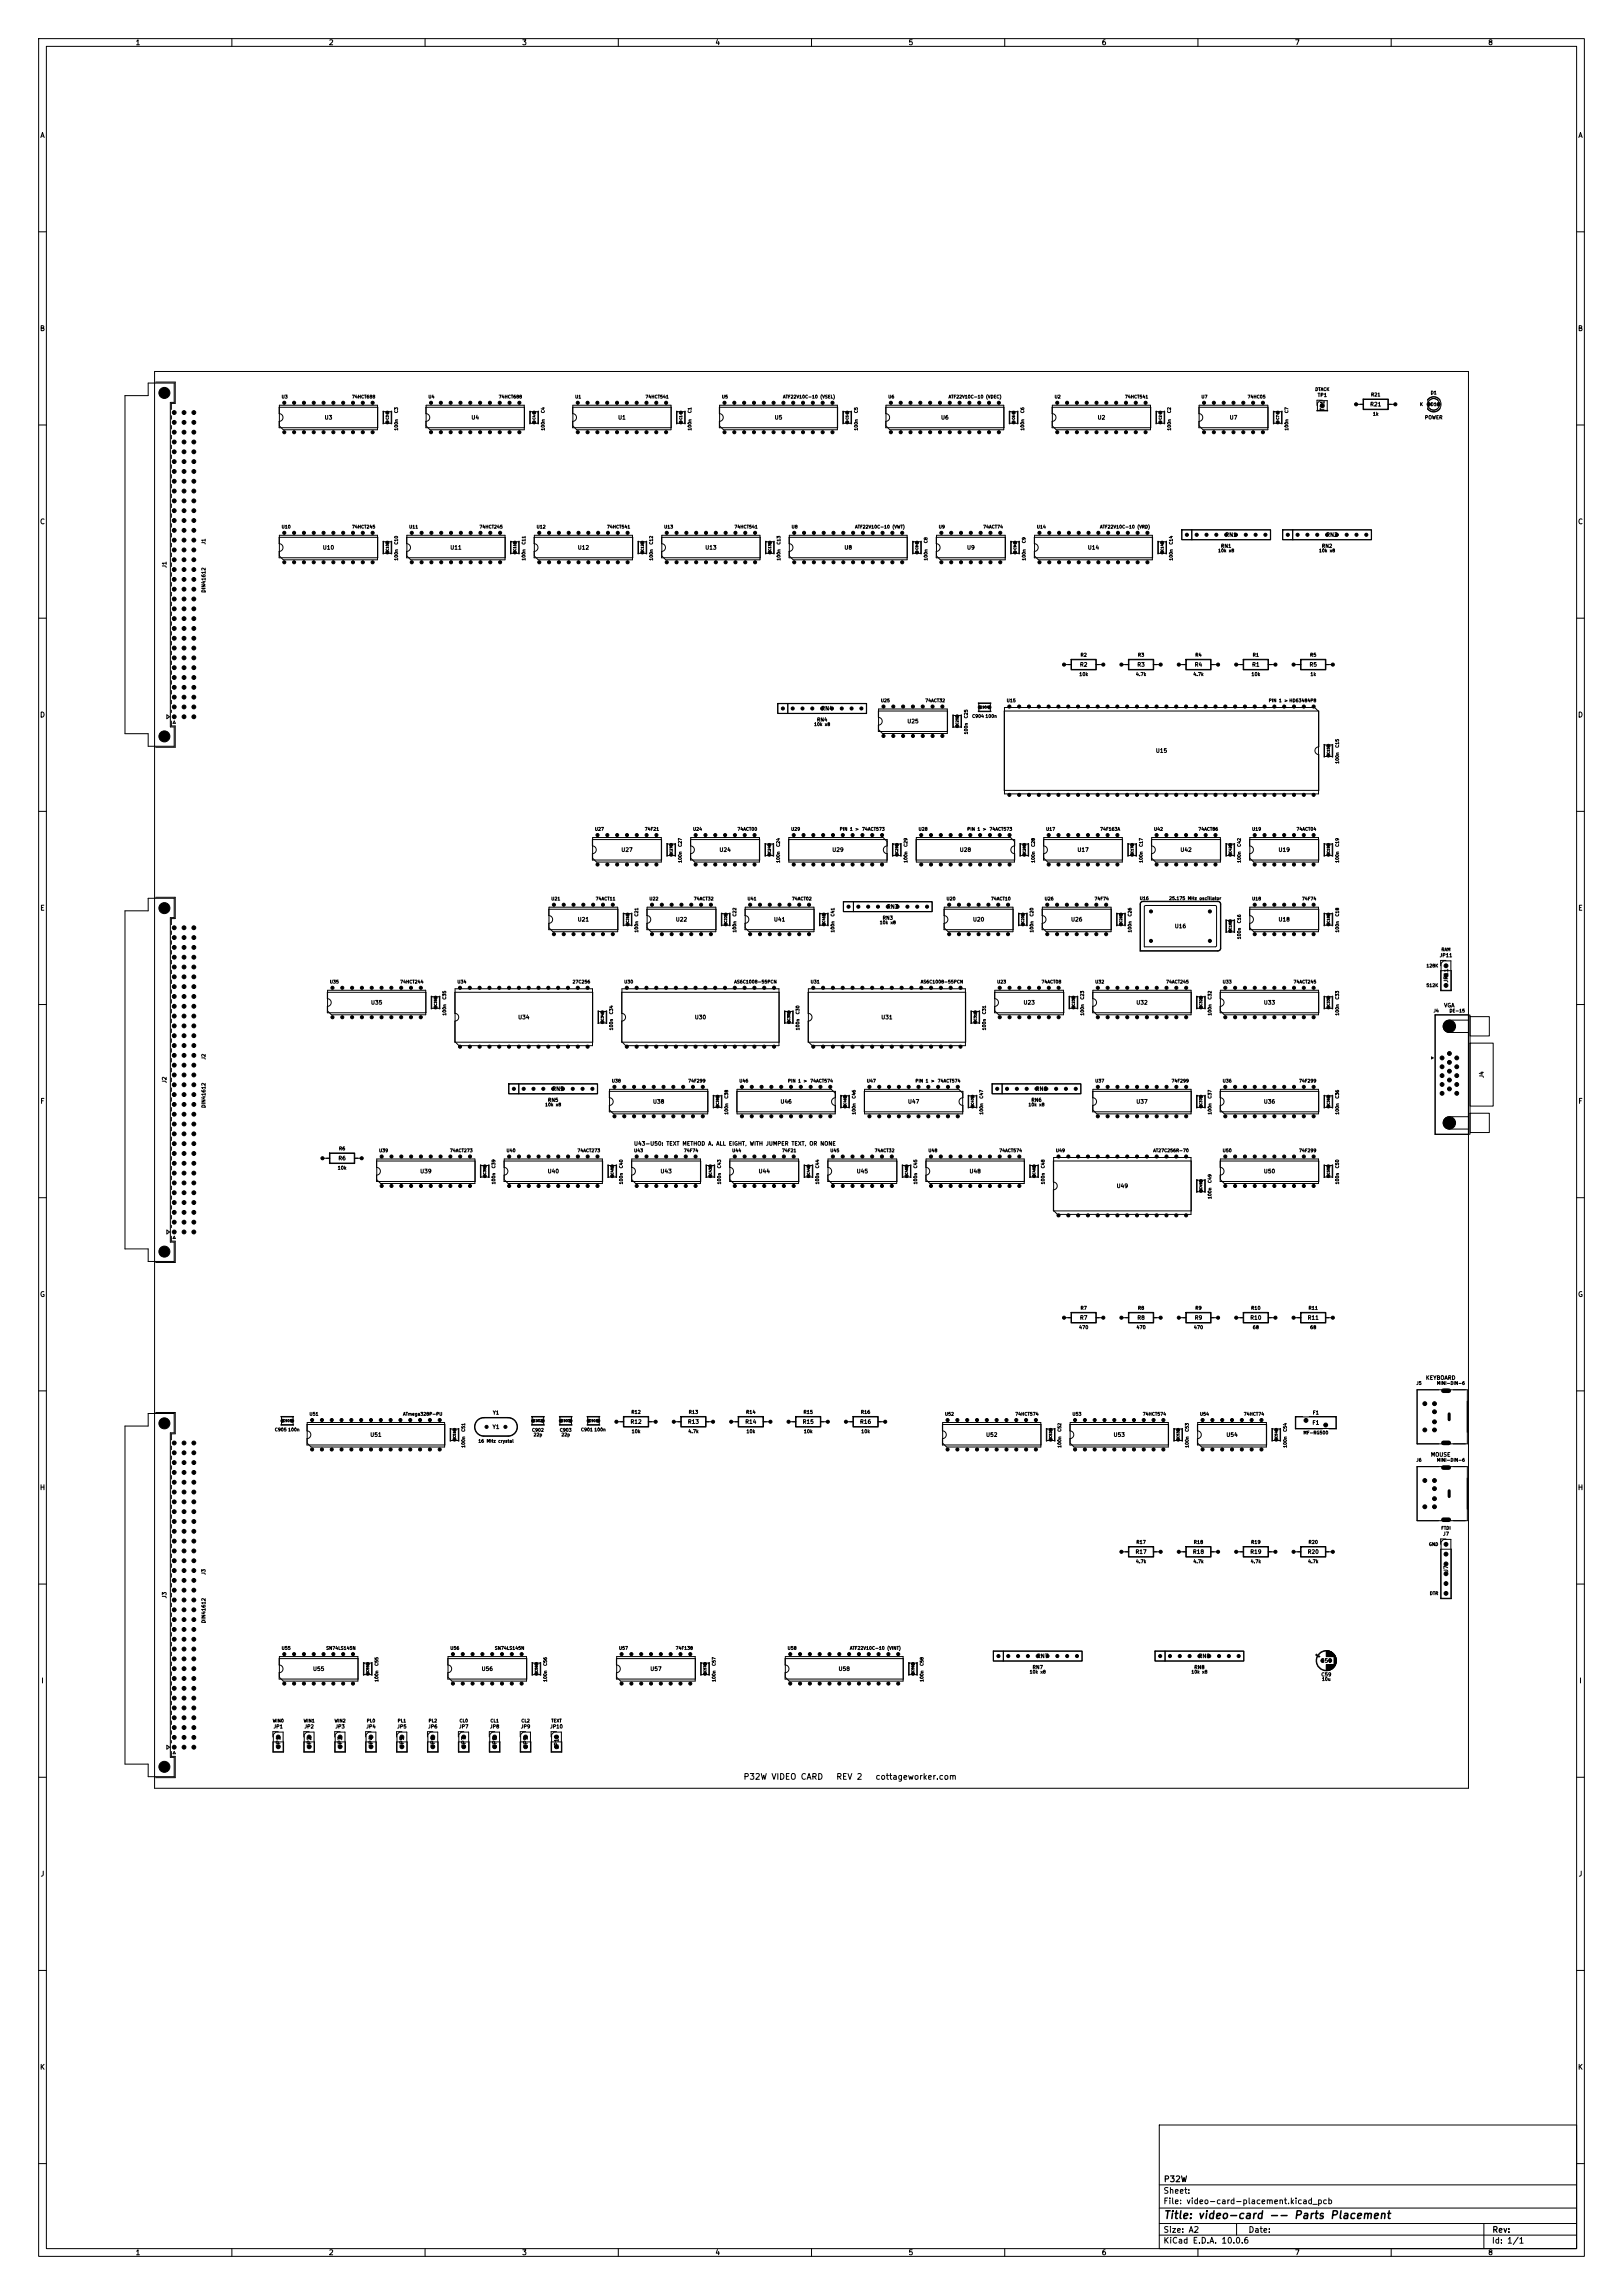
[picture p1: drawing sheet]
<svg xmlns="http://www.w3.org/2000/svg" width="420mm" height="594mm" viewBox="0 0 420 594" stroke-linecap="round" stroke-linejoin="round" font-family="sans-serif">
<defs><g id="words">
<text font-size="2" x="301" y="574.8">Title: video-card -- Parts Placement</text>
<g font-size="1.5">
<text x="192.3" y="461">P32W VIDEO CARD</text>
<text x="216.3" y="461">REV 2</text>
<text x="226.4" y="461">cottageworker.com</text>
<text x="300.9" y="568.1">Sheet:</text>
<text x="301" y="565.1">P32W</text>
<text x="300.9" y="570.8">File: video-card-placement.kicad_pcb</text>
<text x="300.9" y="581">KiCad E.D.A. 10.0.6</text>
<text x="300.9" y="578.2">Size: A2</text>
<text x="322.9" y="578.2">Date:</text>
<text x="385.9" y="581">Id: 1/1</text>
<text x="386" y="578.2">Rev:</text>
</g>
<g font-size="1.3">
<text x="35" y="12">1</text>
<text x="85" y="12">2</text>
<text x="135" y="12">3</text>
<text x="185" y="12">4</text>
<text x="235" y="12">5</text>
<text x="285" y="12">6</text>
<text x="335" y="12">7</text>
<text x="385" y="12">8</text>
<text x="10.3" y="36">A</text>
<text x="408.3" y="36">A</text>
<text x="10.2" y="86">B</text>
<text x="408.2" y="86">B</text>
<text x="10.2" y="136">C</text>
<text x="408.2" y="136">C</text>
<text x="10.2" y="186">D</text>
<text x="408.2" y="186">D</text>
<text x="10.3" y="236">E</text>
<text x="408.3" y="236">E</text>
<text x="10.3" y="286">F</text>
<text x="408.3" y="286">F</text>
<text x="10.2" y="336">G</text>
<text x="408.2" y="336">G</text>
<text x="10.2" y="386">H</text>
<text x="408.2" y="386">H</text>
<text x="10.6" y="436">I</text>
<text x="408.5" y="436">I</text>
<text x="10.4" y="486">J</text>
<text x="408.4" y="486">J</text>
<text x="10.2" y="536">K</text>
<text x="408.2" y="536">K</text>
<text x="35" y="584">1</text>
<text x="85" y="584">2</text>
<text x="135" y="584">3</text>
<text x="185" y="584">4</text>
<text x="235" y="584">5</text>
<text x="285" y="584">6</text>
<text x="335" y="584">7</text>
<text x="385" y="584">8</text>
</g>
<g font-size="1">
<text x="342.9" y="106.4" transform="rotate(-90 342.9 106.4)">TP1</text>
<text x="354.4" y="105.4">R21</text>
<text x="83.9" y="108.8">U3</text>
<text x="121.9" y="108.8">U4</text>
<text x="159.8" y="108.8">U1</text>
<text x="200.4" y="108.8">U5</text>
<text x="243.4" y="108.8">U6</text>
<text x="283.9" y="108.8">U2</text>
<text x="318.1" y="108.8">U7</text>
<text x="83.4" y="142.5">U10</text>
<text x="116.4" y="142.5">U11</text>
<text x="149.4" y="142.5">U12</text>
<text x="182.4" y="142.5">U13</text>
<text x="218.4" y="142.5">U8</text>
<text x="250.1" y="142.5">U9</text>
<text x="281.4" y="142.5">U14</text>
<text x="317" y="139.2">RN1</text>
<text x="343.1" y="139.2">RN2</text>
<text x="43.3" y="147.1" transform="rotate(-90 43.3 147.1)">J1</text>
<text x="279.3" y="172.8">R2</text>
<text x="294.2" y="172.8">R3</text>
<text x="309" y="172.8">R4</text>
<text x="323.9" y="172.8">R1</text>
<text x="338.7" y="172.8">R5</text>
<text x="212.4" y="184.1">RN4</text>
<text x="234.7" y="187.4">U25</text>
<text x="299" y="195.1">U15</text>
<text x="160.7" y="220.7">U27</text>
<text x="186.1" y="220.7">U24</text>
<text x="215.2" y="220.7">U29</text>
<text x="248.2" y="220.7">U28</text>
<text x="278.7" y="220.7">U17</text>
<text x="305.3" y="220.7">U42</text>
<text x="330.7" y="220.7">U19</text>
<text x="149.4" y="238.7">U21</text>
<text x="174.8" y="238.7">U22</text>
<text x="200.2" y="238.7">U41</text>
<text x="229.4" y="235.4">RN3</text>
<text x="251.7" y="238.7">U20</text>
<text x="277" y="238.7">U26</text>
<text x="330.7" y="238.7">U18</text>
<text x="303.9" y="240.5">U16</text>
<text x="374.9" y="254.4" transform="rotate(-90 374.9 254.4)">JP11</text>
<text x="95.9" y="260.2">U35</text>
<text x="264.7" y="260.2">U23</text>
<text x="293.9" y="260.2">U32</text>
<text x="326.9" y="260.2">U33</text>
<text x="373.6" y="261">VGA</text>
<text x="134" y="264">U34</text>
<text x="179.7" y="264">U30</text>
<text x="227.9" y="264">U31</text>
<text x="43.3" y="280.5" transform="rotate(-90 43.3 280.5)">J2</text>
<text x="384.2" y="279.1" transform="rotate(-90 384.2 279.1)">J4</text>
<text x="142.8" y="282.6">RN5</text>
<text x="168.9" y="285.9">U38</text>
<text x="201.8" y="285.9">U46</text>
<text x="234.8" y="285.9">U47</text>
<text x="267.9" y="282.6">RN6</text>
<text x="293.9" y="285.9">U37</text>
<text x="326.9" y="285.9">U36</text>
<text x="164" y="296.7">U43-U50: TEXT METHOD A. ALL EIGHT, WITH JUMPER TEXT, OR NONE</text>
<text x="87.4" y="300.5">R6</text>
<text x="108.6" y="303.9">U39</text>
<text x="141.6" y="303.9">U40</text>
<text x="170.8" y="303.9">U43</text>
<text x="196.2" y="303.9">U44</text>
<text x="221.6" y="303.9">U45</text>
<text x="250.8" y="303.9">U48</text>
<text x="326.9" y="303.9">U50</text>
<text x="288.8" y="307.7">U49</text>
<text x="279.3" y="341.8">R7</text>
<text x="294.2" y="341.8">R8</text>
<text x="309" y="341.8">R9</text>
<text x="323.4" y="341.8">R10</text>
<text x="338.3" y="341.8">R11</text>
<text x="368.9" y="357.4">KEYBOARD</text>
<text x="127.3" y="370.1">Y1</text>
<text x="163" y="368.7">R12</text>
<text x="177.9" y="368.7">R13</text>
<text x="192.7" y="368.7">R14</text>
<text x="207.6" y="368.7">R15</text>
<text x="222.4" y="368.7">R16</text>
<text x="339.5" y="369">F1</text>
<text x="95.7" y="372.1">U51</text>
<text x="255.1" y="372.1">U52</text>
<text x="288" y="372.1">U53</text>
<text x="317.2" y="372.1">U54</text>
<text x="370.2" y="377.3">MOUSE</text>
<text x="293.7" y="402.4">R17</text>
<text x="308.6" y="402.4">R18</text>
<text x="323.4" y="402.4">R19</text>
<text x="338.3" y="402.4">R20</text>
<text x="374.9" y="407" transform="rotate(-90 374.9 407)">J7</text>
<text x="43.3" y="413.8" transform="rotate(-90 43.3 413.8)">J3</text>
<text x="268.2" y="429.4">RN7</text>
<text x="310" y="429.4">RN8</text>
<text x="341.7" y="430.6">C59</text>
<text x="80.9" y="432.7">U55</text>
<text x="124.5" y="432.7">U56</text>
<text x="168.2" y="432.7">U57</text>
<text x="216.9" y="432.7">U58</text>
<text x="72.8" y="452.3" transform="rotate(-90 72.8 452.3)">JP1</text>
<text x="80.8" y="452.3" transform="rotate(-90 80.8 452.3)">JP2</text>
<text x="88.8" y="452.3" transform="rotate(-90 88.8 452.3)">JP3</text>
<text x="96.8" y="452.3" transform="rotate(-90 96.8 452.3)">JP4</text>
<text x="104.8" y="452.3" transform="rotate(-90 104.8 452.3)">JP5</text>
<text x="112.8" y="452.3" transform="rotate(-90 112.8 452.3)">JP6</text>
<text x="120.8" y="452.3" transform="rotate(-90 120.8 452.3)">JP7</text>
<text x="128.8" y="452.3" transform="rotate(-90 128.8 452.3)">JP8</text>
<text x="136.8" y="452.3" transform="rotate(-90 136.8 452.3)">JP9</text>
<text x="144.8" y="452.8" transform="rotate(-90 144.8 452.8)">JP10</text>
</g>
<g font-size=".9">
<text x="340.9" y="102.9">TP1</text>
<text x="354.7" y="102.8">R21</text>
<text x="355.2" y="107.8">1k</text>
<text x="368.6" y="108.7">POWER</text>
<text x="53.4" y="141" transform="rotate(-90 53.4 141)">J1</text>
<text x="315.9" y="142">RN1</text>
<text x="342" y="142">RN2</text>
<text x="53.4" y="153.5" transform="rotate(-90 53.4 153.5)">DIN41612</text>
<text x="279.5" y="170.2">R2</text>
<text x="294.4" y="170.2">R3</text>
<text x="309.2" y="170.2">R4</text>
<text x="324.1" y="170.2">R1</text>
<text x="338.9" y="170.2">R5</text>
<text x="279.2" y="175.2">10k</text>
<text x="293.8" y="175.2">4.7k</text>
<text x="308.7" y="175.2">4.7k</text>
<text x="323.7" y="175.2">10k</text>
<text x="339" y="175.2">1k</text>
<text x="211.3" y="187">RN4</text>
<text x="228.3" y="238.3">RN3</text>
<text x="372.4" y="247.9">JP11</text>
<text x="53.4" y="274.4" transform="rotate(-90 53.4 274.4)">J2</text>
<text x="53.4" y="286.9" transform="rotate(-90 53.4 286.9)">DIN41612</text>
<text x="141.7" y="285.4">RN5</text>
<text x="266.8" y="285.4">RN6</text>
<text x="87.6" y="297.9">R6</text>
<text x="87.3" y="302.9">10k</text>
<text x="279.5" y="339.2">R7</text>
<text x="294.4" y="339.2">R8</text>
<text x="309.2" y="339.2">R9</text>
<text x="323.7" y="339.2">R10</text>
<text x="338.5" y="339.2">R11</text>
<text x="279.1" y="344.2">470</text>
<text x="294" y="344.2">470</text>
<text x="308.8" y="344.2">470</text>
<text x="324.1" y="344.2">68</text>
<text x="338.9" y="344.2">68</text>
<text x="127.4" y="366.3">Y1</text>
<text x="163.3" y="366.1">R12</text>
<text x="163.4" y="371.1">10k</text>
<text x="178" y="371.1">4.7k</text>
<text x="178.1" y="366.1">R13</text>
<text x="193" y="366.1">R14</text>
<text x="193.1" y="371.1">10k</text>
<text x="207.8" y="366.1">R15</text>
<text x="207.9" y="371.1">10k</text>
<text x="222.7" y="366.1">R16</text>
<text x="222.8" y="371.1">10k</text>
<text x="339.6" y="366.3">F1</text>
<text x="294" y="399.8">R17</text>
<text x="308.8" y="399.8">R18</text>
<text x="323.7" y="399.8">R19</text>
<text x="338.5" y="399.8">R20</text>
<text x="373.3" y="397.7">J7</text>
<text x="53.4" y="407.7" transform="rotate(-90 53.4 407.7)">J3</text>
<text x="293.8" y="404.8">4.7k</text>
<text x="308.7" y="404.8">4.7k</text>
<text x="323.5" y="404.8">4.7k</text>
<text x="338.4" y="404.8">4.7k</text>
<text x="53.4" y="420.2" transform="rotate(-90 53.4 420.2)">DIN41612</text>
<text x="267.1" y="432.2">RN7</text>
<text x="308.9" y="432.2">RN8</text>
<text x="341.8" y="434.1">C59</text>
<text x="70.7" y="447.6">JP1</text>
<text x="78.7" y="447.6">JP2</text>
<text x="86.7" y="447.6">JP3</text>
<text x="94.7" y="447.6">JP4</text>
<text x="102.7" y="447.6">JP5</text>
<text x="110.7" y="447.6">JP6</text>
<text x="118.7" y="447.6">JP7</text>
<text x="126.7" y="447.6">JP8</text>
<text x="134.7" y="447.6">JP9</text>
<text x="142.3" y="447.6">JP10</text>
</g>
<g font-size=".8">
<text x="340.3" y="101.4">DTACK</text>
<text x="72.8" y="103.3">U3</text>
<text x="91" y="103.3">74HCT688</text>
<text x="103.1" y="107" transform="rotate(-90 103.1 107)">C3</text>
<text x="110.8" y="103.3">U4</text>
<text x="129" y="103.3">74HCT688</text>
<text x="141.1" y="107" transform="rotate(-90 141.1 107)">C4</text>
<text x="148.7" y="103.3">U1</text>
<text x="166.9" y="103.3">74HCT541</text>
<text x="179.1" y="107" transform="rotate(-90 179.1 107)">C1</text>
<text x="186.7" y="103.3">U5</text>
<text x="202.5" y="103.3">ATF22V10C-10 (VSEL)</text>
<text x="222.1" y="107" transform="rotate(-90 222.1 107)">C5</text>
<text x="229.8" y="103.3">U6</text>
<text x="245.4" y="103.3">ATF22V10C-10 (VDEC)</text>
<text x="265.2" y="107" transform="rotate(-90 265.2 107)">C6</text>
<text x="272.8" y="103.3">U2</text>
<text x="291" y="103.3">74HCT541</text>
<text x="303.2" y="107" transform="rotate(-90 303.2 107)">C2</text>
<text x="310.8" y="103.3">U7</text>
<text x="322.7" y="103.3">74HC05</text>
<text x="333.5" y="107" transform="rotate(-90 333.5 107)">C7</text>
<text x="367.4" y="105.3">K</text>
<text x="370.1" y="102.3">D1</text>
<text x="370.1" y="105.3">D1</text>
<text x="103.1" y="111.5" transform="rotate(-90 103.1 111.5)">100n</text>
<text x="141.1" y="111.5" transform="rotate(-90 141.1 111.5)">100n</text>
<text x="179.1" y="111.5" transform="rotate(-90 179.1 111.5)">100n</text>
<text x="222.1" y="111.5" transform="rotate(-90 222.1 111.5)">100n</text>
<text x="265.2" y="111.5" transform="rotate(-90 265.2 111.5)">100n</text>
<text x="303.2" y="111.5" transform="rotate(-90 303.2 111.5)">100n</text>
<text x="333.5" y="111.5" transform="rotate(-90 333.5 111.5)">100n</text>
<text x="72.8" y="137">U10</text>
<text x="91" y="137">74HCT245</text>
<text x="105.8" y="137">U11</text>
<text x="124" y="137">74HCT245</text>
<text x="138.8" y="137">U12</text>
<text x="157" y="137">74HCT541</text>
<text x="171.8" y="137">U13</text>
<text x="190" y="137">74HCT541</text>
<text x="204.7" y="137">U8</text>
<text x="221.2" y="137">ATF22V10C-10 (VWT)</text>
<text x="242.8" y="137">U9</text>
<text x="254.3" y="137">74ACT74</text>
<text x="268.2" y="137">U14</text>
<text x="284.6" y="137">ATF22V10C-10 (VRD)</text>
<text x="103.1" y="141.1" transform="rotate(-90 103.1 141.1)">C10</text>
<text x="136.1" y="141.1" transform="rotate(-90 136.1 141.1)">C11</text>
<text x="169.1" y="141.1" transform="rotate(-90 169.1 141.1)">C12</text>
<text x="202.1" y="141.1" transform="rotate(-90 202.1 141.1)">C13</text>
<text x="240.2" y="140.7" transform="rotate(-90 240.2 140.7)">C8</text>
<text x="265.6" y="140.7" transform="rotate(-90 265.6 140.7)">C9</text>
<text x="303.6" y="141.1" transform="rotate(-90 303.6 141.1)">C14</text>
<text x="315.1" y="143.1">10k x8</text>
<text x="341.2" y="143.1">10k x8</text>
<text x="103.1" y="145.2" transform="rotate(-90 103.1 145.2)">100n</text>
<text x="136.1" y="145.2" transform="rotate(-90 136.1 145.2)">100n</text>
<text x="169.1" y="145.2" transform="rotate(-90 169.1 145.2)">100n</text>
<text x="202.1" y="145.2" transform="rotate(-90 202.1 145.2)">100n</text>
<text x="240.2" y="145.2" transform="rotate(-90 240.2 145.2)">100n</text>
<text x="265.6" y="145.2" transform="rotate(-90 265.6 145.2)">100n</text>
<text x="303.6" y="145.2" transform="rotate(-90 303.6 145.2)">100n</text>
<text x="227.8" y="181.9">U25</text>
<text x="239.3" y="181.9">74ACT32</text>
<text x="251.5" y="186">C904</text>
<text x="254.9" y="186">100n</text>
<text x="260.4" y="181.9">U15</text>
<text x="328.2" y="181.9">PIN 1 &gt; HD63484P8</text>
<text x="210.6" y="188.1">10k x8</text>
<text x="250.6" y="190.2" transform="rotate(-90 250.6 190.2)">100n</text>
<text x="250.6" y="186" transform="rotate(-90 250.6 186)">C25</text>
<text x="346.7" y="197.8" transform="rotate(-90 346.7 197.8)">100n</text>
<text x="346.7" y="193.6" transform="rotate(-90 346.7 193.6)">C15</text>
<text x="153.8" y="215.2">U27</text>
<text x="166.8" y="215.2">74F21</text>
<text x="179.2" y="215.2">U24</text>
<text x="190.7" y="215.2">74ACT00</text>
<text x="204.6" y="215.2">U29</text>
<text x="217.2" y="215.2">PIN 1 &gt;</text>
<text x="223" y="215.2">74ACT573</text>
<text x="237.6" y="215.2">U28</text>
<text x="250.2" y="215.2">PIN 1 &gt;</text>
<text x="256" y="215.2">74ACT573</text>
<text x="270.6" y="215.2">U17</text>
<text x="284.6" y="215.2">74F163A</text>
<text x="298.5" y="215.2">U42</text>
<text x="310" y="215.2">74ACT86</text>
<text x="323.9" y="215.2">U19</text>
<text x="335.4" y="215.2">74ACT04</text>
<text x="176.6" y="219.3" transform="rotate(-90 176.6 219.3)">C27</text>
<text x="202" y="219.3" transform="rotate(-90 202 219.3)">C24</text>
<text x="235" y="219.3" transform="rotate(-90 235 219.3)">C29</text>
<text x="268" y="219.3" transform="rotate(-90 268 219.3)">C28</text>
<text x="295.9" y="219.3" transform="rotate(-90 295.9 219.3)">C17</text>
<text x="321.3" y="219.3" transform="rotate(-90 321.3 219.3)">C42</text>
<text x="346.7" y="219.3" transform="rotate(-90 346.7 219.3)">C19</text>
<text x="176.6" y="223.4" transform="rotate(-90 176.6 223.4)">100n</text>
<text x="202" y="223.4" transform="rotate(-90 202 223.4)">100n</text>
<text x="235" y="223.4" transform="rotate(-90 235 223.4)">100n</text>
<text x="268" y="223.4" transform="rotate(-90 268 223.4)">100n</text>
<text x="295.9" y="223.4" transform="rotate(-90 295.9 223.4)">100n</text>
<text x="321.3" y="223.4" transform="rotate(-90 321.3 223.4)">100n</text>
<text x="346.7" y="223.4" transform="rotate(-90 346.7 223.4)">100n</text>
<text x="142.6" y="233.2">U21</text>
<text x="154.1" y="233.2">74ACT11</text>
<text x="167.9" y="233.2">U22</text>
<text x="179.4" y="233.2">74ACT32</text>
<text x="193.3" y="233.2">U41</text>
<text x="204.8" y="233.2">74ACT02</text>
<text x="244.8" y="233.2">U20</text>
<text x="256.3" y="233.2">74ACT10</text>
<text x="270.2" y="233.2">U26</text>
<text x="283.1" y="233.2">74F74</text>
<text x="294.8" y="233.1">U16</text>
<text x="302.4" y="233.1">25.175 MHz oscillator</text>
<text x="323.9" y="233.2">U18</text>
<text x="336.8" y="233.2">74F74</text>
<text x="165.3" y="237.3" transform="rotate(-90 165.3 237.3)">C21</text>
<text x="190.7" y="237.3" transform="rotate(-90 190.7 237.3)">C22</text>
<text x="216.1" y="237.3" transform="rotate(-90 216.1 237.3)">C41</text>
<text x="227.6" y="239.4">10k x8</text>
<text x="267.6" y="237.3" transform="rotate(-90 267.6 237.3)">C20</text>
<text x="293" y="237.3" transform="rotate(-90 293 237.3)">C26</text>
<text x="321.3" y="239.1" transform="rotate(-90 321.3 239.1)">C16</text>
<text x="346.7" y="237.3" transform="rotate(-90 346.7 237.3)">C18</text>
<text x="165.3" y="241.5" transform="rotate(-90 165.3 241.5)">100n</text>
<text x="190.7" y="241.5" transform="rotate(-90 190.7 241.5)">100n</text>
<text x="216.1" y="241.5" transform="rotate(-90 216.1 241.5)">100n</text>
<text x="267.6" y="241.5" transform="rotate(-90 267.6 241.5)">100n</text>
<text x="293" y="241.5" transform="rotate(-90 293 241.5)">100n</text>
<text x="321.3" y="243.2" transform="rotate(-90 321.3 243.2)">100n</text>
<text x="346.7" y="241.5" transform="rotate(-90 346.7 241.5)">100n</text>
<text x="369" y="250.6">128K</text>
<text x="372.9" y="246.4">RAM</text>
<text x="85.3" y="254.7">U35</text>
<text x="103.5" y="254.7">74HCT244</text>
<text x="118.3" y="254.7">U34</text>
<text x="148.1" y="254.7">27C256</text>
<text x="161.4" y="254.7">U30</text>
<text x="189.9" y="254.7">AS6C1008-55PCN</text>
<text x="209.7" y="254.7">U31</text>
<text x="238.2" y="254.7">AS6C1008-55PCN</text>
<text x="257.9" y="254.7">U23</text>
<text x="269.4" y="254.7">74ACT08</text>
<text x="283.3" y="254.7">U32</text>
<text x="301.7" y="254.7">74ACT245</text>
<text x="316.3" y="254.7">U33</text>
<text x="334.7" y="254.7">74ACT245</text>
<text x="369" y="255.6">512K</text>
<text x="115.6" y="263" transform="rotate(-90 115.6 263)">100n</text>
<text x="115.6" y="258.8" transform="rotate(-90 115.6 258.8)">C35</text>
<text x="158.8" y="262.6" transform="rotate(-90 158.8 262.6)">C34</text>
<text x="207" y="262.6" transform="rotate(-90 207 262.6)">C30</text>
<text x="255.3" y="262.6" transform="rotate(-90 255.3 262.6)">C31</text>
<text x="280.7" y="263" transform="rotate(-90 280.7 263)">100n</text>
<text x="280.7" y="258.8" transform="rotate(-90 280.7 258.8)">C23</text>
<text x="313.7" y="263" transform="rotate(-90 313.7 263)">100n</text>
<text x="313.7" y="258.8" transform="rotate(-90 313.7 258.8)">C32</text>
<text x="346.7" y="263" transform="rotate(-90 346.7 263)">100n</text>
<text x="346.7" y="258.8" transform="rotate(-90 346.7 258.8)">C33</text>
<text x="370.9" y="262.2">J4</text>
<text x="375" y="262.2">DE-15</text>
<text x="158.8" y="266.8" transform="rotate(-90 158.8 266.8)">100n</text>
<text x="207" y="266.8" transform="rotate(-90 207 266.8)">100n</text>
<text x="255.3" y="266.8" transform="rotate(-90 255.3 266.8)">100n</text>
<text x="158.2" y="280.4">U38</text>
<text x="178" y="280.4">74F299</text>
<text x="191.2" y="280.4">U46</text>
<text x="203.8" y="280.4">PIN 1 &gt;</text>
<text x="209.6" y="280.4">74ACT574</text>
<text x="224.2" y="280.4">U47</text>
<text x="236.8" y="280.4">PIN 1 &gt;</text>
<text x="242.6" y="280.4">74ACT574</text>
<text x="283.3" y="280.4">U37</text>
<text x="303.1" y="280.4">74F299</text>
<text x="316.3" y="280.4">U36</text>
<text x="336.1" y="280.4">74F299</text>
<text x="141" y="286.5">10k x8</text>
<text x="188.6" y="284.5" transform="rotate(-90 188.6 284.5)">C38</text>
<text x="221.6" y="284.5" transform="rotate(-90 221.6 284.5)">C46</text>
<text x="254.6" y="284.5" transform="rotate(-90 254.6 284.5)">C47</text>
<text x="266" y="286.5">10k x8</text>
<text x="313.7" y="284.5" transform="rotate(-90 313.7 284.5)">C37</text>
<text x="346.7" y="284.5" transform="rotate(-90 346.7 284.5)">C36</text>
<text x="188.6" y="288.6" transform="rotate(-90 188.6 288.6)">100n</text>
<text x="221.6" y="288.6" transform="rotate(-90 221.6 288.6)">100n</text>
<text x="254.6" y="288.6" transform="rotate(-90 254.6 288.6)">100n</text>
<text x="313.7" y="288.6" transform="rotate(-90 313.7 288.6)">100n</text>
<text x="346.7" y="288.6" transform="rotate(-90 346.7 288.6)">100n</text>
<text x="98" y="298.4">U39</text>
<text x="116.3" y="298.4">74ACT273</text>
<text x="131" y="298.4">U40</text>
<text x="149.3" y="298.4">74ACT273</text>
<text x="164" y="298.4">U43</text>
<text x="176.9" y="298.4">74F74</text>
<text x="189.4" y="298.4">U44</text>
<text x="202.3" y="298.4">74F21</text>
<text x="214.8" y="298.4">U45</text>
<text x="226.3" y="298.4">74ACT32</text>
<text x="240.1" y="298.4">U48</text>
<text x="258.5" y="298.4">74ACT574</text>
<text x="273.1" y="298.4">U49</text>
<text x="298.3" y="298.4">AT27C256R-70</text>
<text x="316.3" y="298.4">U50</text>
<text x="336.1" y="298.4">74F299</text>
<text x="128.3" y="302.5" transform="rotate(-90 128.3 302.5)">C39</text>
<text x="161.3" y="302.5" transform="rotate(-90 161.3 302.5)">C40</text>
<text x="186.7" y="302.5" transform="rotate(-90 186.7 302.5)">C43</text>
<text x="212.1" y="302.5" transform="rotate(-90 212.1 302.5)">C44</text>
<text x="237.5" y="302.5" transform="rotate(-90 237.5 302.5)">C45</text>
<text x="270.5" y="302.5" transform="rotate(-90 270.5 302.5)">C48</text>
<text x="346.7" y="302.5" transform="rotate(-90 346.7 302.5)">C50</text>
<text x="128.3" y="306.6" transform="rotate(-90 128.3 306.6)">100n</text>
<text x="161.3" y="306.6" transform="rotate(-90 161.3 306.6)">100n</text>
<text x="186.7" y="306.6" transform="rotate(-90 186.7 306.6)">100n</text>
<text x="212.1" y="306.6" transform="rotate(-90 212.1 306.6)">100n</text>
<text x="237.5" y="306.6" transform="rotate(-90 237.5 306.6)">100n</text>
<text x="270.5" y="306.6" transform="rotate(-90 270.5 306.6)">100n</text>
<text x="313.7" y="310.4" transform="rotate(-90 313.7 310.4)">100n</text>
<text x="313.7" y="306.3" transform="rotate(-90 313.7 306.3)">C49</text>
<text x="346.7" y="306.6" transform="rotate(-90 346.7 306.6)">100n</text>
<text x="366.4" y="358.6">J5</text>
<text x="371.7" y="358.6">MINI-DIN-6</text>
<text x="71" y="370.6">C905</text>
<text x="74.5" y="370.6">100n</text>
<text x="80" y="366.6">U51</text>
<text x="104.2" y="366.6">ATmega328P-PU</text>
<text x="120.5" y="370.7" transform="rotate(-90 120.5 370.7)">C51</text>
<text x="137.6" y="370.7">C902</text>
<text x="138" y="371.9">22p</text>
<text x="144.8" y="370.7">C903</text>
<text x="145.2" y="371.9">22p</text>
<text x="150.2" y="370.6">C901</text>
<text x="153.7" y="370.6">100n</text>
<text x="244.4" y="366.6">U52</text>
<text x="262.6" y="366.6">74HCT574</text>
<text x="274.8" y="370.7" transform="rotate(-90 274.8 370.7)">C52</text>
<text x="277.4" y="366.6">U53</text>
<text x="295.6" y="366.6">74HCT574</text>
<text x="307.8" y="370.7" transform="rotate(-90 307.8 370.7)">C53</text>
<text x="310.4" y="366.6">U54</text>
<text x="321.8" y="366.6">74HCT74</text>
<text x="333.2" y="370.7" transform="rotate(-90 333.2 370.7)">C54</text>
<text x="337.2" y="371.4">MF-RG500</text>
<text x="120.5" y="374.8" transform="rotate(-90 120.5 374.8)">100n</text>
<text x="123.7" y="373.6">16 MHz crystal</text>
<text x="274.8" y="374.8" transform="rotate(-90 274.8 374.8)">100n</text>
<text x="307.8" y="374.8" transform="rotate(-90 307.8 374.8)">100n</text>
<text x="333.2" y="374.8" transform="rotate(-90 333.2 374.8)">100n</text>
<text x="366.4" y="378.5">J6</text>
<text x="371.7" y="378.5">MINI-DIN-6</text>
<text x="369.7" y="400.3">GND</text>
<text x="372.9" y="396.1">FTDI</text>
<text x="369.9" y="413">DTR</text>
<text x="72.8" y="427.2">U55</text>
<text x="84.3" y="427.2">SN74LS145N</text>
<text x="98.1" y="431.3" transform="rotate(-90 98.1 431.3)">C55</text>
<text x="116.4" y="427.2">U56</text>
<text x="128" y="427.2">SN74LS145N</text>
<text x="141.7" y="431.3" transform="rotate(-90 141.7 431.3)">C56</text>
<text x="160.1" y="427.2">U57</text>
<text x="174.8" y="427.2">74F138</text>
<text x="185.3" y="431.3" transform="rotate(-90 185.3 431.3)">C57</text>
<text x="203.7" y="427.2">U58</text>
<text x="219.8" y="427.2">ATF22V10C-10 (VINT)</text>
<text x="239.2" y="431.3" transform="rotate(-90 239.2 431.3)">C58</text>
<text x="98.1" y="435.4" transform="rotate(-90 98.1 435.4)">100n</text>
<text x="141.7" y="435.4" transform="rotate(-90 141.7 435.4)">100n</text>
<text x="185.3" y="435.4" transform="rotate(-90 185.3 435.4)">100n</text>
<text x="239.2" y="435.4" transform="rotate(-90 239.2 435.4)">100n</text>
<text x="266.4" y="433.3">10k x8</text>
<text x="308.2" y="433.3">10k x8</text>
<text x="342" y="435.2">10u</text>
<text x="70.5" y="446">WIN0</text>
<text x="78.5" y="446">WIN1</text>
<text x="86.5" y="446">WIN2</text>
<text x="94.8" y="446">PL0</text>
<text x="102.8" y="446">PL1</text>
<text x="110.8" y="446">PL2</text>
<text x="118.8" y="446">CL0</text>
<text x="126.8" y="446">CL1</text>
<text x="134.8" y="446">CL2</text>
<text x="142.6" y="446">TEXT</text>
</g>
<g font-size=".6">
<text x="100.7" y="108.7" transform="rotate(-90 100.7 108.7)">C3</text>
<text x="138.7" y="108.7" transform="rotate(-90 138.7 108.7)">C4</text>
<text x="176.6" y="108.7" transform="rotate(-90 176.6 108.7)">C1</text>
<text x="219.7" y="108.7" transform="rotate(-90 219.7 108.7)">C5</text>
<text x="262.7" y="108.7" transform="rotate(-90 262.7 108.7)">C6</text>
<text x="300.7" y="108.7" transform="rotate(-90 300.7 108.7)">C2</text>
<text x="331.1" y="108.7" transform="rotate(-90 331.1 108.7)">C7</text>
<text x="100.7" y="142.7" transform="rotate(-90 100.7 142.7)">C10</text>
<text x="133.7" y="142.7" transform="rotate(-90 133.7 142.7)">C11</text>
<text x="166.7" y="142.7" transform="rotate(-90 166.7 142.7)">C12</text>
<text x="199.7" y="142.7" transform="rotate(-90 199.7 142.7)">C13</text>
<text x="237.7" y="142.4" transform="rotate(-90 237.7 142.4)">C8</text>
<text x="263.1" y="142.4" transform="rotate(-90 263.1 142.4)">C9</text>
<text x="301.2" y="142.7" transform="rotate(-90 301.2 142.7)">C14</text>
<text x="253.6" y="183.5">C904</text>
<text x="248.1" y="187.6" transform="rotate(-90 248.1 187.6)">C25</text>
<text x="344.2" y="195.2" transform="rotate(-90 344.2 195.2)">C15</text>
<text x="174.1" y="220.9" transform="rotate(-90 174.1 220.9)">C27</text>
<text x="199.5" y="220.9" transform="rotate(-90 199.5 220.9)">C24</text>
<text x="232.5" y="220.9" transform="rotate(-90 232.5 220.9)">C29</text>
<text x="265.5" y="220.9" transform="rotate(-90 265.5 220.9)">C28</text>
<text x="293.4" y="220.9" transform="rotate(-90 293.4 220.9)">C17</text>
<text x="318.8" y="220.9" transform="rotate(-90 318.8 220.9)">C42</text>
<text x="344.2" y="220.9" transform="rotate(-90 344.2 220.9)">C19</text>
<text x="162.9" y="238.9" transform="rotate(-90 162.9 238.9)">C21</text>
<text x="188.2" y="238.9" transform="rotate(-90 188.2 238.9)">C22</text>
<text x="213.6" y="238.9" transform="rotate(-90 213.6 238.9)">C41</text>
<text x="265.1" y="238.9" transform="rotate(-90 265.1 238.9)">C20</text>
<text x="290.5" y="238.9" transform="rotate(-90 290.5 238.9)">C26</text>
<text x="344.2" y="238.9" transform="rotate(-90 344.2 238.9)">C18</text>
<text x="318.8" y="240.6" transform="rotate(-90 318.8 240.6)">C16</text>
<text x="113.2" y="260.4" transform="rotate(-90 113.2 260.4)">C35</text>
<text x="278.2" y="260.4" transform="rotate(-90 278.2 260.4)">C23</text>
<text x="311.2" y="260.4" transform="rotate(-90 311.2 260.4)">C32</text>
<text x="344.2" y="260.4" transform="rotate(-90 344.2 260.4)">C33</text>
<text x="156.3" y="264.2" transform="rotate(-90 156.3 264.2)">C34</text>
<text x="204.6" y="264.2" transform="rotate(-90 204.6 264.2)">C30</text>
<text x="252.8" y="264.2" transform="rotate(-90 252.8 264.2)">C31</text>
<text x="186.1" y="286.1" transform="rotate(-90 186.1 286.1)">C38</text>
<text x="219.1" y="286.1" transform="rotate(-90 219.1 286.1)">C46</text>
<text x="252.1" y="286.1" transform="rotate(-90 252.1 286.1)">C47</text>
<text x="311.2" y="286.1" transform="rotate(-90 311.2 286.1)">C37</text>
<text x="344.2" y="286.1" transform="rotate(-90 344.2 286.1)">C36</text>
<text x="125.9" y="304.1" transform="rotate(-90 125.9 304.1)">C39</text>
<text x="158.9" y="304.1" transform="rotate(-90 158.9 304.1)">C40</text>
<text x="184.3" y="304.1" transform="rotate(-90 184.3 304.1)">C43</text>
<text x="209.7" y="304.1" transform="rotate(-90 209.7 304.1)">C44</text>
<text x="235.1" y="304.1" transform="rotate(-90 235.1 304.1)">C45</text>
<text x="268" y="304.1" transform="rotate(-90 268 304.1)">C48</text>
<text x="344.2" y="304.1" transform="rotate(-90 344.2 304.1)">C50</text>
<text x="311.2" y="307.9" transform="rotate(-90 311.2 307.9)">C49</text>
<text x="73.1" y="368.2">C905</text>
<text x="138" y="368.2">C902</text>
<text x="145.2" y="368.2">C903</text>
<text x="152.4" y="368.2">C901</text>
<text x="118.1" y="372.3" transform="rotate(-90 118.1 372.3)">C51</text>
<text x="272.3" y="372.3" transform="rotate(-90 272.3 372.3)">C52</text>
<text x="305.3" y="372.3" transform="rotate(-90 305.3 372.3)">C53</text>
<text x="330.7" y="372.3" transform="rotate(-90 330.7 372.3)">C54</text>
<text x="95.6" y="432.9" transform="rotate(-90 95.6 432.9)">C55</text>
<text x="139.3" y="432.9" transform="rotate(-90 139.3 432.9)">C56</text>
<text x="182.9" y="432.9" transform="rotate(-90 182.9 432.9)">C57</text>
<text x="236.7" y="432.9" transform="rotate(-90 236.7 432.9)">C58</text>
</g>
</g></defs>
<g fill="none" stroke="#000" stroke-width=".26">
<path d="M10 10h400v574h-400zM12 12h396v570h-396zM60 10v2M110 10v2M160 10v2M210 10v2M260 10v2M310 10v2M360 10v2M10 60h2M408 60h2M40 96.1h340v366.7h-340z"/>
<path d="M40.3 98.9h5v5.5h-1v1.6M10 110h2M32.3 102.4h6v-3.3h6.8v5h-1v84h1v5h-6.8v-3.2h-6zM44.3 107.6v.9M44.3 110.1v1M44.3 112.7v.9M44.3 115.2v.9M44.3 117.7v1M72.2 105.4h25.6v5.3h-25.6v-1.6a1 1 0 0 0 1-1 1 1 0 0 0-1-1zM72.3 104.9h25.4v6.3h-24.4l-1-1zM99.2 106.6h2v3h-2zM99.3 106.4h-.2v3.3h.2"/>
<path d="M101.2 106.4h.2v3.3h-.2M110.2 107.1a1 1 0 0 1 1 1 1 1 0 0 1-1 1M110.2 105.4h25.5v5.3h-25.5l.1-5.8h25.4v6.3h-24.4l-1-1M137.2 106.6h2v3h-2zM137.2 106.4h-.1v3.3h.1M139.2 106.4h.1v3.3h-.1M148.2 105.4h25.5v5.3h-25.5v-5.8h25.4v6.3h-24.4l-1-1M148.2 107.1a1 1 0 0 1 1 1 1 1 0 0 1-1 1M175.2 106.6h2v3h-2zM175.2 106.4h-.1v3.3h.1M177.2 106.4h.1v3.3h-.1M186.2 104.9h30.5v6.3h-29.5l-1-1z"/>
<path d="M216.8 105.4h-30.6v1.7a1 1 0 0 1 1 1 1 1 0 0 1-1 1v1.6h30.6M218.2 106.6h2v3h-2zM218.3 106.4h-.2v3.3h.2M220.2 106.4h.2v3.3h-.2M229.2 105.4h30.6v5.3h-30.6v-1.6a1 1 0 0 0 1-1 1 1 0 0 0-1-1zM229.3 104.9h30.4v6.3h-29.4l-1-1zM261.3 106.6h2v3h-2zM261.3 106.4h-.1v3.3h.1M263.3 106.4h.1v3.3h-.1M272.3 105.4h25.5v5.3h-25.5v-1.6a1 1 0 0 0 1-1 1 1 0 0 0-1-1zM272.3 104.9h25.4v6.3h-24.4l-1-1zM299.3 106.6h2v3h-2z"/>
<path d="M299.3 106.4h-.2v3.3h.2M301.2 106.4h.2v3.3h-.2M310.2 105.4h17.9v5.3h-17.9v-1.6a1 1 0 0 0 1-1 1 1 0 0 0-1-1zM310.3 104.9h17.8v6.3h-16.8l-1-1zM329.6 106.6h2v3h-2zM329.7 106.4h-.2v3.3h.2M331.6 106.4h.2v3.3h-.2M340.8 106.2l2.8 .1zM340.9 106.2v-1.9l.6-.6h2v2.5M342.2 103.6h-1.4v1.4M350.9 104.6h2M352.7 103.3h6.6v2.7h-6.6z"/>
<path d="M352.8 103.4h6.4v2.5h-6.4zM359.2 104.6h1.9M369.4 103.6a1.88 1.88 0 0 1 3.3 0M369.4 105.7a1.89 1.89 0 0 0 3.3 0M369.7 103.3a1.9 1.9 0 0 1 2.7 .1 1.9 1.9 0 0 1-.2 2.7 1.9 1.9 0 0 1-2.7-.3v-2.3zM370 103.6a1.5 1.5 0 0 1 2 0M370 105.7a1.5 1.5 0 0 0 2 0M408 110h2M44.3 120.3v.9M44.3 122.8v1M44.3 125.4v.9M44.3 127.9v.9"/>
<path d="M44.3 130.4v1M44.3 133v.9M44.3 135.5v1M44.3 138.1v.9M72.2 139.1h25.6v5.3h-25.6v-1.7a1 1 0 0 0 1-1 1 1 0 0 0-1-1zM72.3 138.5h25.4v6.4h-24.4l-1-1zM105.2 139.1h25.5v5.3h-25.5l.1-5.9h25.4v6.4h-24.4l-1-1M138.2 139.1h25.5v5.3h-25.5v-1.7a1 1 0 0 0 1-1 1 1 0 0 0-1-1zM138.3 138.5h25.4v6.4h-24.4l-1-1zM171.2 139.1h25.5v5.3h-25.5v-1.7a1 1 0 0 0 1-1 1 1 0 0 0-1-1zM171.3 138.5h25.4v6.4h-24.4l-1-1zM204.2 139.1h30.6v5.3h-30.6v-1.7a1 1 0 0 0 1-1 1 1 0 0 0-1-1z"/>
<path d="M204.3 138.5h30.4v6.4h-29.4l-1-1zM242.3 139.1h17.9v5.3h-17.9v-1.7a1 1 0 0 0 1-1 1 1 0 0 0-1-1zM242.3 138.5h17.8v6.4h-16.8l-1-1zM267.7 139.1h30.6v5.3h-30.6v-1.7a1 1 0 0 0 1-1 1 1 0 0 0-1-1zM267.7 138.5h30.5v6.4h-29.5l-1-1zM305.8 137.1h23v2.6h-23zM305.8 137.2h22.9v2.5h-22.9zM308.4 137.1v2.6M331.9 137.1h23v2.6h-23zM332 137.2h22.9v2.5h-22.9zM334.5 137.1v2.6M10 160h2"/>
<path d="M44.3 140.6v.9M44.3 143.1v1M44.3 145.7v.9M44.3 148.2v1M44.3 150.8v.9M44.3 153.3v.9M44.3 155.8v1M44.3 158.4v.9M99.2 140.2h2v3h-2zM99.3 140.1h-.2v3.2h.2M101.2 140.1h.2v3.2h-.2M105.2 140.7a1 1 0 0 1 1 1 1 1 0 0 1-1 1"/>
<path d="M132.2 140.2h2v3h-2zM132.3 140.1h-.2v3.2h.2M134.2 140.1h.1v3.2h-.1M165.2 140.2h2v3h-2zM165.2 140.1h-.1v3.2h.1M167.2 140.1h.1v3.2h-.1M198.2 140.2h2v3h-2zM198.2 140.1h-.1v3.2h.1M200.2 140.1h.1v3.2h-.1M236.3 140.2h2v3h-2zM236.3 140.1h-.1v3.2h.1M238.3 140.1h.1v3.2h-.1"/>
<path d="M261.7 140.2h2v3h-2zM261.7 140.1h-.2v3.2h.2M263.6 140.1h.2v3.2h-.2M299.7 140.2h2v3h-2zM299.8 140.1h-.2v3.2h.2M301.7 140.1h.2v3.2h-.2M408 160h2M44.3 160.9v1M44.3 163.5v.9M44.3 166v.9M44.3 168.5v1M44.3 171.1v.9"/>
<path d="M44.3 173.6v1M44.3 176.2v.9M44.3 178.7v.9M275.3 172h2M277.2 170.6h6.5v2.8h-6.5zM277.3 170.8h6.3v2.5h-6.3zM283.6 172h1.9M290.2 172h1.9M292 170.6h6.5v2.8h-6.5zM292.1 170.8h6.3v2.5h-6.3zM298.4 172h2M305 172h2"/>
<path d="M306.9 170.6h6.5v2.8h-6.5zM307 170.8h6.3v2.5h-6.3zM313.3 172h1.9M319.9 172h1.9M321.7 170.6h6.5v2.8h-6.5zM321.8 170.8h6.3v2.5h-6.3zM328.1 172h2M334.7 172h2M336.6 170.6h6.5v2.8h-6.5zM336.7 170.8h6.3v2.5h-6.3zM343 172h1.9M43.2 185l.7 .5-.7 .5z"/>
<path d="M44.3 181.2v1M44.3 183.8v.6M44.3 186.6v1.3h1v5.5h-5M45.1 186.6l.3 .6h-.6zM201.2 182.1h23.1v2.6h-23.1zM201.3 182.1h22.9v2.5h-22.9zM203.9 182.1v2.6M227.3 184h17.9v5.3h-17.9v-1.6a1 1 0 0 0 1-1 1 1 0 0 0-1-1zM227.4 183.5h17.7v6.4h-16.7l-1-1zM246.7 185.2h2v3h-2zM246.7 185.1h-.1v3.2h.1M248.7 185.1h.1v3.2h-.1"/>
<path d="M253.2 182.1v-.2h3.2v.2M253.2 184v.2h3.2v-.2M253.3 182.1h3v2h-3zM259.9 184h81.4v9.3a1 1 0 0 0-1 1 1 1 0 0 0 1 1v9.3h-81.4zM259.9 183.1h80.3l1 1v21.4h-81.3zM342.8 192.8h1.9v3h-1.9zM342.8 192.7h-.2v3.2h.2M344.7 192.7h.2v3.2h-.2M10 210h2M153.3 217.3h17.9v5.3h-17.9l.1-5.8h17.7v6.3h-16.7l-1-1M153.3 218.9a1 1 0 0 1 1 1 1 1 0 0 1-1 1M172.7 218.4h2v3h-2z"/>
<path d="M172.7 218.3h-.1v3.3h.1M174.7 218.3h.1v3.3h-.1M178.7 217.3h17.9v5.3h-17.9v-1.7a1 1 0 0 0 1-1 1 1 0 0 0-1-1zM178.7 216.8h17.8v6.3h-16.8l-1-1zM198.1 218.4h2v3h-2zM198.1 218.3h-.1v3.3h.1M200.1 218.3h.1v3.3h-.1M204.1 217.3h25.5v1.6a1 1 0 0 0-1 1 1 1 0 0 0 1 1v1.7h-25.5zM204.1 216.8h24.4l1 1v5.3h-25.4zM231.1 218.4h2v3h-2zM231.1 218.3h-.2v3.3h.2M233 218.3h.2v3.3h-.2"/>
<path d="M237.1 217.3h25.5v1.6a1 1 0 0 0-1 1 1 1 0 0 0 1 1v1.7h-25.5zM237.1 216.8h24.4l1 1v5.3h-25.4zM264.1 218.4h2v3h-2zM264.1 218.3h-.2v3.3h.2M266 218.3h.2v3.3h-.2M270 217.3h20.5v5.3h-20.5v-1.7a1 1 0 0 0 1-1 1 1 0 0 0-1-1zM270.1 216.8h20.3v6.3h-19.3l-1-1zM292 218.4h2v3h-2zM292 218.3h-.1v3.3h.1M293.9 218.3h.2v3.3h-.2M298 216.8h17.8v6.3h-16.8l-1-1zM315.9 217.3h-17.9v1.6a1 1 0 0 1 1 1 1 1 0 0 1-1 1v1.7h17.9"/>
<path d="M317.4 218.4h2v3h-2zM317.4 218.3h-.2v3.3h.2M319.3 218.3h.2v3.3h-.2M323.4 217.3h17.9v5.3h-17.9v-1.7a1 1 0 0 0 1-1 1 1 0 0 0-1-1zM323.4 216.8h17.8v6.3h-16.8l-1-1zM342.8 218.4h1.9v3h-1.9zM342.8 218.3h-.2v3.3h.2M344.7 218.3h.2v3.3h-.2M408 210h2M32.3 235.7h6v-3.2h6.8v5h-1v84h1v5h-6.8v-3.3h-6zM40.3 232.2h5v5.6h-1v1.5M142 235.3h17.9v5.3h-17.9v-1.6a1 1 0 0 0 1-1 1 1 0 0 0-1-1z"/>
<path d="M142.1 234.8h17.7v6.4h-16.7l-1-1zM161.4 236.5h2v3h-2zM161.4 236.4h-.1v3.2h.1M163.4 236.4h.1v3.2h-.1M167.4 237a1 1 0 0 1 1 1 1 1 0 0 1-1 1M167.4 235.3h17.9v5.3h-17.9l.1-5.8h17.7v6.4h-16.7l-1-1M186.8 236.5h2v3h-2zM186.8 236.4h-.1v3.2h.1M188.8 236.4h.1v3.2h-.1M192.8 235.3h17.9v5.3h-17.9v-1.6a1 1 0 0 0 1-1 1 1 0 0 0-1-1zM192.8 234.8h17.8v6.4h-16.8l-1-1zM212.2 236.5h2v3h-2z"/>
<path d="M212.2 236.4h-.1v3.2h.1M214.2 236.4h.1v3.2h-.1M218.2 233.4h23v2.6h-23zM218.3 233.4h22.9v2.5h-22.9zM220.8 233.4v2.6M244.3 235.3h17.9v5.3h-17.9v-1.6a1 1 0 0 0 1-1 1 1 0 0 0-1-1zM244.3 234.8h17.8v6.4h-16.8l-1-1zM263.7 236.5h2v3h-2zM263.7 236.4h-.1v3.2h.1M265.7 236.4h.1v3.2h-.1M269.7 237a1 1 0 0 1 1 1 1 1 0 0 1-1 1M269.7 235.3h17.9v5.3h-17.9v-5.8h17.8v6.4h-16.8l-1-1"/>
<path d="M289.1 236.5h2v3h-2zM289.1 236.4h-.2v3.2h.2M291 236.4h.2v3.2h-.2M295.2 233.5l.6-.2 19.7 .1 .4 .6-.1 11.8-.6 .4h-20.2v-12.2zM295.3 233.6l.5-.2 19.7 .1 .3 .5-.1 11.7-.5 .4h-20.1v-12.1zM296.2 234.5l18.4-.1 .2 .3v10.2l-.3 .2h-18.4zM317.4 238.2h2v3h-2zM317.4 238.1h-.2v3.2h.2M319.3 238.1h.2v3.2h-.2M323.4 235.3h17.9v5.3h-17.9v-1.6a1 1 0 0 0 1-1 1 1 0 0 0-1-1zM323.4 234.8h17.8v6.4h-16.8l-1-1zM342.8 236.5h1.9v3h-1.9z"/>
<path d="M342.8 236.4h-.2v3.2h.2M344.7 236.4h.2v3.2h-.2M10 260h2M44.3 240.9v1M44.3 243.5v.9M44.3 246v.9M44.3 248.6v.9M44.3 251.1v.9M44.3 253.6v1M44.3 256.2v.9M44.3 258.7v.9M84.7 256.8h25.5v5.3h-25.5v-1.6a1 1 0 0 0 1-1 1 1 0 0 0-1-1z"/>
<path d="M84.8 256.3h25.4v6.4h-24.4l-1-1zM111.7 258h2v3h-2zM111.7 257.9h-.1v3.2h.1M113.7 257.9h.1v3.2h-.1M117.7 256.8h35.7v12.9h-35.7v-5.4a1 1 0 0 0 1-1 1 1 0 0 0-1-1zM117.8 255.9h35.5v14.7h-34.5l-1-1zM160.9 256.8h40.7v12.9h-40.7v-5.4a1 1 0 0 0 1-1 1 1 0 0 0-1-1zM160.9 255.9h40.7v14.7h-39.7l-1-1zM209.1 256.8h40.8v12.9h-40.8l.1-13.8h40.6v14.7h-39.6l-1-1M257.4 256.8h17.9v5.3h-17.9v-1.6a1 1 0 0 0 1-1 1 1 0 0 0-1-1zM257.4 256.3h17.8v6.4h-16.8l-1-1zM276.8 258h2v3h-2z"/>
<path d="M276.8 257.9h-.2v3.2h.2M278.7 257.9h.2v3.2h-.2M282.8 256.8h25.5v5.3h-25.5v-1.6a1 1 0 0 0 1-1 1 1 0 0 0-1-1zM282.8 256.3h25.4v6.4h-24.4l-1-1zM309.8 258h2v3h-2zM309.8 257.9h-.2v3.2h.2M311.7 257.9h.2v3.2h-.2M315.7 256.8h25.6v5.3h-25.6v-1.6a1 1 0 0 0 1-1 1 1 0 0 0-1-1zM315.8 256.3h25.4v6.4h-24.4l-1-1zM342.8 258h1.9v3h-1.9zM342.8 257.9h-.2v3.2h.2M344.7 257.9h.2v3.2h-.2"/>
<path d="M372.8 251.2h2.8v5.2h-2.8zM373.5 248.7h2v7.6h-2.6v-7zM374.2 248.6h-1.4v1.4M408 260h2M44.3 261.3v.9M44.3 263.8v.9M44.3 266.3v1M44.3 268.9v.9M44.3 271.4v.9M44.3 274v.9M44.3 276.5v.9M44.3 279v1"/>
<path d="M154.9 261.8h2v3h-2zM154.9 261.7h-.1v3.2h.1M156.9 261.7h.1v3.2h-.1M203.1 261.8h2v3h-2zM203.2 261.7h-.2v3.2h.2M205.1 261.7h.1v3.2h-.1M209.1 262.3a1 1 0 0 1 1 1 1 1 0 0 1-1 1M251.4 261.8h2v3h-2zM251.4 261.7h-.1v3.2h.1M253.4 261.7h.1v3.2h-.1M370.4 273.6l.5 .2-.5 .3zM371.4 262.7h8.6v30.9h-8.6z"/>
<path d="M375.1 264a1.6 1.6 0 0 0-1.6 1.6 1.6 1.6 0 0 0 1.6 1.6M375.1 264h4.9M375.1 267.2h4.9M379.9 262.6h-8.6v31h8.6M380 262.7h.4v30.9h-.4zM380.4 263.1h5v5h-5zM380.4 270h6v16.3h-6zM44.3 281.6v.9M44.3 284.1v.9M44.3 286.7v.9M44.3 289.2v.9M44.3 291.7v1"/>
<path d="M44.3 294.3v.9M44.3 296.8v.9M44.3 299.4v.9M83.4 299.8h2M85.3 298.4h6.5v2.8h-6.5zM85.4 298.5h6.3v2.5h-6.3zM91.7 299.8h1.9M97.5 300h25.4v6.3h-24.4l-1-1zM130.5 300h25.4v6.3h-24.4l-1-1zM131.6 280.5h23v2.6h-23zM131.7 280.6h22.9v2.5h-22.9zM134.2 280.5v2.6"/>
<path d="M157.7 282.5h25.5v5.3h-25.5v-1.7a1 1 0 0 0 1-1 1 1 0 0 0-1-1zM157.7 281.9h25.4v6.4h-24.4l-1-1zM163.5 300h17.8v6.3h-16.8l-1-1zM184.7 283.6h2v3h-2zM184.7 283.5h-.1v3.2h.1M186.7 283.5h.1v3.2h-.1M188.9 300h17.8v6.3h-16.8l-1-1zM190.7 282.5h25.5v1.6a1 1 0 0 0-1 1 1 1 0 0 0 1 1v1.7h-25.5zM190.7 281.9h24.4l1 1v5.4h-25.4zM214.3 300h17.7v6.3h-16.7l-1-1zM217.7 283.6h2v3h-2zM217.7 283.5h-.1v3.2h.1"/>
<path d="M219.6 283.5h.2v3.2h-.2M223.7 282.5h25.5v1.6a1 1 0 0 0-1 1 1 1 0 0 0 1 1v1.7h-25.5zM223.7 281.9h24.4l1 1v5.4h-25.4zM239.6 300h25.4v6.3h-24.4l-1-1zM250.7 283.6h2v3h-2zM250.7 283.5h-.2v3.2h.2M252.6 283.5h.2v3.2h-.2M256.7 280.5h23v2.6h-23zM256.8 280.6h22.9v2.5h-22.9zM259.3 280.5v2.6M272.6 299.6h35.6v14.7h-34.6l-1-1zM282.8 282.5h25.5v5.3h-25.5v-1.7a1 1 0 0 0 1-1 1 1 0 0 0-1-1z"/>
<path d="M282.8 281.9h25.4v6.4h-24.4l-1-1zM309.8 283.6h2v3h-2zM309.8 283.5h-.2v3.2h.2M311.7 283.5h.2v3.2h-.2M315.7 282.5h25.6v5.3h-25.6v-1.7a1 1 0 0 0 1-1 1 1 0 0 0-1-1zM315.8 281.9h25.4v6.4h-24.4l-1-1zM315.8 300h25.4v6.3h-24.4l-1-1zM342.8 283.6h1.9v3h-1.9zM342.8 283.5h-.2v3.2h.2M344.7 283.5h.2v3.2h-.2M375.1 289a1.6 1.6 0 0 0-1.6 1.6 1.6 1.6 0 0 0 1.6 1.6M375.1 289h4.9"/>
<path d="M375.1 292.2h4.9M380.4 288.1h5v5h-5zM10 310h2M43.2 318.4l.7 .5-.7 .5zM44.3 320v1.2h1v5.6h-5M44.3 301.9v.9M44.3 304.4v1M44.3 307v.9M44.3 309.5v.9M44.3 312.1v.9M44.3 314.6v.9M44.3 317.1v.7"/>
<path d="M45.1 320l.3 .6h-.6zM97.4 300.5h25.6v5.3h-25.6v-1.7a1 1 0 0 0 1-1 1 1 0 0 0-1-.9zM124.4 301.6h2v3h-2zM124.5 301.5h-.2v3.3h.2M126.4 301.5h.2v3.3h-.2M130.4 300.5h25.5v5.3h-25.5v-1.7a1 1 0 0 0 1-1 1 1 0 0 0-1-.9zM157.4 301.6h2v3h-2zM157.5 301.5h-.2v3.3h.2M159.4 301.5h.1v3.3h-.1M163.4 300.5h17.9v5.3h-17.9v-1.7a1 1 0 0 0 1-1 1 1 0 0 0-1-.9zM182.8 301.6h2v3h-2zM182.8 301.5h-.1v3.3h.1"/>
<path d="M184.8 301.5h.1v3.3h-.1M188.8 300.5h17.9v5.3h-17.9v-1.7a1 1 0 0 0 1-1 1 1 0 0 0-1-.9zM208.2 301.6h2v3h-2zM208.2 301.5h-.1v3.3h.1M210.2 301.5h.1v3.3h-.1M214.2 300.5h17.9v5.3h-17.9v-1.7a1 1 0 0 0 1-1 1 1 0 0 0-1-.9zM233.6 301.6h2v3h-2zM233.6 301.5h-.1v3.3h.1M235.6 301.5h.1v3.3h-.1M239.6 300.5h25.5v5.3h-25.5v-1.7a1 1 0 0 0 1-1 1 1 0 0 0-1-.9zM266.6 301.6h2v3h-2zM266.6 301.5h-.1v3.3h.1"/>
<path d="M268.6 301.5h.1v3.3h-.1M272.6 300.5h35.7v12.9h-35.7v-5.4a1 1 0 0 0 1-1 1 1 0 0 0-1-1zM309.8 305.5h2v3h-2zM309.8 305.3h-.2v3.3h.2M311.7 305.3h.2v3.3h-.2M315.7 300.5h25.6v5.3h-25.6v-1.7a1 1 0 0 0 1-1 1 1 0 0 0-1-.9zM342.8 301.6h1.9v3h-1.9zM342.8 301.5h-.2v3.3h.2M344.7 301.5h.2v3.3h-.2M408 310h2M277.2 339.7h6.5v2.7h-6.5zM277.3 339.8h6.3v2.5h-6.3z"/>
<path d="M292 339.7h6.5v2.7h-6.5zM292.1 339.8h6.3v2.5h-6.3zM306.9 339.7h6.5v2.7h-6.5zM307 339.8h6.3v2.5h-6.3zM321.7 339.7h6.5v2.7h-6.5zM321.8 339.8h6.3v2.5h-6.3zM336.6 339.7h6.5v2.7h-6.5zM336.7 339.8h6.3v2.5h-6.3zM10 360h2M275.3 341.1h2M283.6 341.1h1.9M290.2 341.1h1.9"/>
<path d="M298.4 341.1h2M305 341.1h2M313.3 341.1h1.9M319.9 341.1h1.9M328.1 341.1h2M334.7 341.1h2M343 341.1h1.9M366.7 359.7h13v14h-13zM408 360h2M32.3 369.1h6v-3.3h6.8v5h-1v84h1v5h-6.8v-3.2h-6zM40.3 365.6h5v5.5h-1v1.6M44.3 374.3v.9"/>
<path d="M44.3 376.8v1M44.3 379.4v.9M72.7 366.8v-.2h3.3v.2M72.7 368.7v.2h3.3v-.2M72.8 366.7h3v2h-3zM79.4 368.7h35.7v5.3h-35.7v-1.7a1 1 0 0 0 1-1 1 1 0 0 0-1-1zM79.5 368.2h35.6v6.3h-34.6l-1-1zM116.6 369.8h2v3h-2zM116.6 369.7h-.1v3.3h.1M118.6 369.7h.1v3.3h-.1M123.5 367.6l.7-.5 .8-.2h6.5a2.44 2.44 0 0 1 2.4 2.4 2.44 2.44 0 0 1-2.4 2.4h-6.3a2.44 2.44 0 0 1-2.2-1.5 2.44 2.44 0 0 1 .5-2.6zM123.6 367.7l.6-.5 .8-.2h6.5a2.32 2.32 0 0 1 2.3 2.3 2.32 2.32 0 0 1-2.3 2.3h-6.3a2.32 2.32 0 0 1-2.1-1.4 2.32 2.32 0 0 1 .5-2.5z"/>
<path d="M137.6 366.8v-.2h3.2v.2M137.6 368.7v.2h3.2v-.2M137.7 366.7h3v2h-3zM144.8 366.8v-.2h3.2v.2M144.8 368.7v.2h3.2v-.2M144.9 366.7h3v2h-3zM151.9 366.8v-.2h3.3v.2M151.9 368.7v.2h3.3v-.2M152.1 366.7h3v2h-3zM159.5 368h1.9M161.3 366.6h6.6v2.8h-6.6zM161.4 366.7h6.3v2.5h-6.3z"/>
<path d="M167.7 368h2M174.4 368h1.9M176.2 366.6h6.5v2.8h-6.5zM176.3 366.7h6.3v2.5h-6.3zM182.6 368h1.9M189.2 368h1.9M191 366.6h6.6v2.8h-6.6zM191.1 366.7h6.3v2.5h-6.3zM197.4 368h2M204.1 368h1.9M205.9 366.6h6.5v2.8h-6.5zM206 366.7h6.3v2.5h-6.3z"/>
<path d="M212.3 368h1.9M218.9 368h1.9M220.7 366.6h6.6v2.8h-6.6zM220.8 366.7h6.3v2.5h-6.3zM227.1 368h2M243.9 368.7h25.5v5.3h-25.5v-1.7a1 1 0 0 0 1-1 1 1 0 0 0-1-1zM243.9 368.2h25.4v6.3h-24.4l-1-1zM270.9 369.8h2v3h-2zM270.9 369.7h-.1v3.3h.1M272.9 369.7h.1v3.3h-.1M276.9 368.7h25.5v5.3h-25.5v-1.7a1 1 0 0 0 1-1 1 1 0 0 0-1-1zM276.9 368.2h25.4v6.3h-24.4l-1-1z"/>
<path d="M303.9 369.8h2v3h-2zM303.9 369.7h-.1v3.3h.1M305.8 369.7h.2v3.3h-.2M309.9 368.2h17.8v6.3h-16.8l-1-1zM327.8 368.7h-17.9v1.6a1 1 0 0 1 1 1 1 1 0 0 1-1 1v1.7h17.9M329.3 369.8h2v3h-2zM329.3 369.7h-.2v3.3h.2M331.2 369.7h.2v3.3h-.2M335.3 366.7h10.4v3h-10.4zM337.1 366.6h-1.9v3.2h7M338.8 366.6h7v3.2h-1.9M366.7 379.6h13v14h-13z"/>
<path d="M44.3 381.9v.9M44.3 384.4v1M44.3 387v.9M44.3 389.5v1M44.3 392.1v.9M44.3 394.6v.9M44.3 397.1v1M44.3 399.7v.9M372.9 399.1l.6-.7h2v15.3h-2.6zM374.2 398.3h-1.4v1.4M10 410h2M44.3 402.2v1"/>
<path d="M44.3 404.8v.9M44.3 407.3v.9M44.3 409.8v1M44.3 412.4v.9M44.3 414.9v1M44.3 417.5v.9M290.2 401.6h1.9M292 400.3h6.5v2.7h-6.5zM292.1 400.4h6.3v2.5h-6.3zM298.4 401.6h2M305 401.6h2M306.9 400.3h6.5v2.7h-6.5z"/>
<path d="M307 400.4h6.3v2.5h-6.3zM313.3 401.6h1.9M319.9 401.6h1.9M321.7 400.3h6.5v2.7h-6.5zM321.8 400.4h6.3v2.5h-6.3zM328.1 401.6h2M334.7 401.6h2M336.6 400.3h6.5v2.7h-6.5zM336.7 400.4h6.3v2.5h-6.3zM343 401.6h1.9M372.8 401h2.8v12.8h-2.8zM408 410h2"/>
<path d="M44.3 420v.9M44.3 422.5v1M44.3 425.1v.9M44.3 427.6v1M44.3 430.2v.9M44.3 432.7v.9M44.3 435.2v1M44.3 437.8v.9M72.2 429.3h20.5v5.3h-20.5v-1.7a1 1 0 0 0 1-1 1 1 0 0 0-1-1zM72.3 428.8h20.3v6.3h-19.3l-1-1zM94.2 430.4h2v3h-2zM94.2 430.3h-.2v3.3h.2"/>
<path d="M96.1 430.3h.2v3.3h-.2M115.9 429.3h20.4v5.3h-20.4v-1.7a1 1 0 0 0 1-1 1 1 0 0 0-1-1zM115.9 428.8h20.4v6.3h-19.4l-1-1zM137.8 430.4h2v3h-2zM137.8 430.3h-.1v3.3h.1M139.8 430.3h.1v3.3h-.1M159.5 429.3h20.5v5.3h-20.5v-1.7a1 1 0 0 0 1-1 1 1 0 0 0-1-1zM159.6 428.8h20.3v6.3h-19.3l-1-1zM181.4 430.4h2v3h-2zM181.5 430.3h-.2v3.3h.2M183.4 430.3h.2v3.3h-.2M203.2 429.3h30.6v5.3h-30.6v-1.7a1 1 0 0 0 1-1 1 1 0 0 0-1-1z"/>
<path d="M203.2 428.8h30.5v6.3h-29.5l-1-1zM235.2 430.4h2v3h-2zM235.3 430.3h-.2v3.3h.2M237.2 430.3h.2v3.3h-.2M257 427.3h23v2.6h-23zM257.1 427.4h22.9v2.5h-22.9zM259.6 427.3v2.6M298.9 427.3h23v2.6h-23zM298.9 427.4h22.9v2.5h-22.9zM301.5 427.3v2.6M340.4 428.3h.5M340.7 428.1v.5"/>
<path d="M341.1 428.7h.5M341.3 428.5v.5M343.2 427.2v1.6M343.2 430.9v1.5M343.3 430.9l-.1 1.5M343.3 427.2v1.6M343.3 430.9v1.5M343.4 427.2v1.6M343.4 430.9v1.5M343.4 427.3v1.5M343.5 430.9l-.1 1.5M343.5 427.3v1.5"/>
<path d="M343.5 430.9v1.5M343.6 427.3v1.5M343.6 430.9v1.5M343.7 427.3v1.5M343.7 430.9v1.5M343.8 427.3v1.5M343.8 430.9v1.4M343.9 427.3v1.5M343.9 430.9v1.4M344 427.4v1.4M344 430.9v1.4M344.1 427.4v1.4"/>
<path d="M344.1 430.9v1.3M344.2 427.4v1.4M344.2 430.9v1.3M344.3 427.5v1.3M344.3 430.9v1.3M344.4 427.5v1.3M344.4 430.9v1.2M344.5 427.6v1.2M344.5 430.9v1.2M344.6 430.9l-.1 1.1M344.6 427.6v1.2M344.6 430.9v1.1"/>
<path d="M344.7 427.7v1.1M344.7 430.9v1M344.8 430.9l-.1 1M344.8 427.8v1M344.8 430.9v1M344.9 427.9v.9M344.9 430.9v.9M345 430.9l-.1 .9M345 428v.8M345 430.9v.8M345.1 430.9l-.1 .7M345.1 428.1v.7"/>
<path d="M345.2 430.9l-.1 .7M345.2 428.2v.6M345.2 430.9v.6M345.2 428.2v3.2M345.3 428.3v3M345.4 428.4v2.9M345.4 428.5v2.6M345.5 428.6v2.4M345.6 428.7v2.2M345.6 428.9v1.8M345.7 429.1v1.4M345.8 429.3v1"/>
<path d="M10 460h2M43.2 451.7l.7 .5-.7 .5zM44.3 440.3v1M44.3 442.9v.9M44.3 445.4v.9M44.3 447.9v1M44.3 450.5v.6M44.3 453.3v1.3h1v5.5h-5M45.1 453.3l.3 .6h-.6zM70.6 450.8h2.8v2.7h-2.8zM71.4 448.3h1.9v5.1h-2.6v-4.5zM72 448.2h-1.4v1.4"/>
<path d="M78.6 450.8h2.8v2.7h-2.8zM79.4 448.3h1.9v5.1h-2.6v-4.5zM80 448.2h-1.4v1.4M86.6 450.8h2.8v2.7h-2.8zM87.4 448.3h1.9v5.1h-2.6v-4.5zM88 448.2h-1.4v1.4M94.6 450.8h2.8v2.7h-2.8zM95.4 448.3h1.9v5.1h-2.6v-4.5zM96 448.2h-1.4v1.4M102.6 450.8h2.8v2.7h-2.8zM102.7 448.9l.7-.6h1.9v5.1h-2.6zM104 448.2h-1.4v1.4"/>
<path d="M110.6 450.8h2.8v2.7h-2.8zM111.4 448.3h1.9v5.1h-2.6v-4.5zM112 448.2h-1.4v1.4M118.6 450.8h2.8v2.7h-2.8zM119.4 448.3h1.9v5.1h-2.6v-4.5zM120 448.2h-1.4v1.4M126.6 450.8h2.8v2.7h-2.8zM126.7 448.9l.7-.6h1.9v5.1h-2.6zM128 448.2h-1.4v1.4M134.6 450.8h2.8v2.7h-2.8zM135.4 448.3h1.9v5.1h-2.6v-4.5zM136 448.2h-1.4v1.4"/>
<path d="M142.6 450.8h2.8v2.7h-2.8zM142.7 448.9l.7-.6h1.9v5.1h-2.6zM144 448.2h-1.4v1.4M408 460h2M10 510h2M408 510h2M10 560h2M300 550h108v32h-108zM408 560h2M300 578.5h108M300 575.5h108M300 571.5h108"/>
<path d="M300 565.5h108M320 575.5v3M384 575.5v6.5M60 582v2M110 582v2M160 582v2M210 582v2M260 582v2M310 582v2M360 582v2"/>
<circle cx="371" cy="104.6" r="1.5"/>
<circle cx="343.2" cy="429.8" r="2.5"/>
<circle cx="343.2" cy="429.8" r="2.62"/>
</g>
<path d="M379.7 362.7v8M379.7 382.6v8" fill="none" stroke="#000" stroke-width=".3"/>
<g fill="#000" stroke="#000" stroke-width=".26">
<circle cx="42.5" cy="101.7" r="1.43"/>
<circle cx="45.1" cy="111.9" r=".5"/>
<circle cx="45.1" cy="119.5" r=".5"/>
<circle cx="45.1" cy="114.4" r=".5"/>
<circle cx="45.1" cy="106.8" r=".5"/>
<circle cx="45.1" cy="116.9" r=".5"/>
<circle cx="45.1" cy="109.3" r=".5"/>
<circle cx="47.6" cy="114.4" r=".5"/>
<circle cx="47.6" cy="106.8" r=".5"/>
<circle cx="47.6" cy="111.9" r=".5"/>
<circle cx="47.6" cy="119.5" r=".5"/>
<circle cx="47.6" cy="116.9" r=".5"/>
<circle cx="47.6" cy="109.3" r=".5"/>
<circle cx="50.2" cy="119.5" r=".5"/>
<circle cx="50.2" cy="111.9" r=".5"/>
<circle cx="50.2" cy="114.4" r=".5"/>
<circle cx="50.2" cy="106.8" r=".5"/>
<circle cx="50.2" cy="116.9" r=".5"/>
<circle cx="50.2" cy="109.3" r=".5"/>
<circle cx="73.6" cy="104.2" r=".4"/>
<circle cx="73.6" cy="111.9" r=".4"/>
<circle cx="76.1" cy="111.9" r=".4"/>
<circle cx="76.1" cy="104.2" r=".4"/>
<circle cx="78.6" cy="111.9" r=".4"/>
<circle cx="78.6" cy="104.2" r=".4"/>
<circle cx="81.2" cy="111.9" r=".4"/>
<circle cx="81.2" cy="104.2" r=".4"/>
<circle cx="83.7" cy="104.2" r=".4"/>
<circle cx="83.7" cy="111.9" r=".4"/>
<circle cx="86.3" cy="111.9" r=".4"/>
<circle cx="86.3" cy="104.2" r=".4"/>
<circle cx="88.8" cy="111.9" r=".4"/>
<circle cx="88.8" cy="104.2" r=".4"/>
<circle cx="91.3" cy="111.9" r=".4"/>
<circle cx="91.3" cy="104.2" r=".4"/>
<circle cx="93.9" cy="111.9" r=".4"/>
<circle cx="93.9" cy="104.2" r=".4"/>
<circle cx="96.4" cy="104.2" r=".4"/>
<circle cx="96.4" cy="111.9" r=".4"/>
<circle cx="100.2" cy="109.3" r=".4"/>
<circle cx="100.2" cy="106.8" r=".4"/>
<circle cx="111.5" cy="111.9" r=".4"/>
<circle cx="111.5" cy="104.2" r=".4"/>
<circle cx="114.1" cy="111.9" r=".4"/>
<circle cx="114.1" cy="104.2" r=".4"/>
<circle cx="116.6" cy="104.2" r=".4"/>
<circle cx="116.6" cy="111.9" r=".4"/>
<circle cx="119.2" cy="104.2" r=".4"/>
<circle cx="119.2" cy="111.9" r=".4"/>
<circle cx="121.7" cy="104.2" r=".4"/>
<circle cx="121.7" cy="111.9" r=".4"/>
<circle cx="124.2" cy="104.2" r=".4"/>
<circle cx="124.2" cy="111.9" r=".4"/>
<circle cx="126.8" cy="111.9" r=".4"/>
<circle cx="126.8" cy="104.2" r=".4"/>
<circle cx="129.3" cy="104.2" r=".4"/>
<circle cx="129.3" cy="111.9" r=".4"/>
<circle cx="131.9" cy="104.2" r=".4"/>
<circle cx="131.9" cy="111.9" r=".4"/>
<circle cx="134.4" cy="111.9" r=".4"/>
<circle cx="134.4" cy="104.2" r=".4"/>
<circle cx="138.2" cy="109.3" r=".4"/>
<circle cx="138.2" cy="106.8" r=".4"/>
<circle cx="149.5" cy="104.2" r=".4"/>
<circle cx="149.5" cy="111.9" r=".4"/>
<circle cx="152.1" cy="111.9" r=".4"/>
<circle cx="152.1" cy="104.2" r=".4"/>
<circle cx="154.6" cy="111.9" r=".4"/>
<circle cx="154.6" cy="104.2" r=".4"/>
<circle cx="157.1" cy="104.2" r=".4"/>
<circle cx="157.1" cy="111.9" r=".4"/>
<circle cx="159.7" cy="104.2" r=".4"/>
<circle cx="159.7" cy="111.9" r=".4"/>
<circle cx="162.2" cy="111.9" r=".4"/>
<circle cx="162.2" cy="104.2" r=".4"/>
<circle cx="164.8" cy="104.2" r=".4"/>
<circle cx="164.8" cy="111.9" r=".4"/>
<circle cx="167.3" cy="111.9" r=".4"/>
<circle cx="167.3" cy="104.2" r=".4"/>
<circle cx="169.8" cy="111.9" r=".4"/>
<circle cx="169.8" cy="104.2" r=".4"/>
<circle cx="172.4" cy="104.2" r=".4"/>
<circle cx="172.4" cy="111.9" r=".4"/>
<circle cx="176.2" cy="109.3" r=".4"/>
<circle cx="176.2" cy="106.8" r=".4"/>
<circle cx="187.5" cy="104.2" r=".4"/>
<circle cx="187.5" cy="111.9" r=".4"/>
<circle cx="190" cy="111.9" r=".4"/>
<circle cx="190" cy="104.2" r=".4"/>
<circle cx="192.6" cy="104.2" r=".4"/>
<circle cx="192.6" cy="111.9" r=".4"/>
<circle cx="195.1" cy="104.2" r=".4"/>
<circle cx="195.1" cy="111.9" r=".4"/>
<circle cx="197.6" cy="104.2" r=".4"/>
<circle cx="197.6" cy="111.9" r=".4"/>
<circle cx="200.2" cy="104.2" r=".4"/>
<circle cx="200.2" cy="111.9" r=".4"/>
<circle cx="202.7" cy="111.9" r=".4"/>
<circle cx="202.7" cy="104.2" r=".4"/>
<circle cx="205.3" cy="104.2" r=".4"/>
<circle cx="205.3" cy="111.9" r=".4"/>
<circle cx="207.8" cy="111.9" r=".4"/>
<circle cx="207.8" cy="104.2" r=".4"/>
<circle cx="210.3" cy="111.9" r=".4"/>
<circle cx="210.3" cy="104.2" r=".4"/>
<circle cx="212.9" cy="111.9" r=".4"/>
<circle cx="212.9" cy="104.2" r=".4"/>
<circle cx="215.4" cy="111.9" r=".4"/>
<circle cx="215.4" cy="104.2" r=".4"/>
<circle cx="219.2" cy="109.3" r=".4"/>
<circle cx="219.2" cy="106.8" r=".4"/>
<circle cx="230.5" cy="111.9" r=".4"/>
<circle cx="230.5" cy="104.2" r=".4"/>
<circle cx="233.1" cy="111.9" r=".4"/>
<circle cx="233.1" cy="104.2" r=".4"/>
<circle cx="235.6" cy="111.9" r=".4"/>
<circle cx="235.6" cy="104.2" r=".4"/>
<circle cx="238.2" cy="111.9" r=".4"/>
<circle cx="238.2" cy="104.2" r=".4"/>
<circle cx="240.7" cy="104.2" r=".4"/>
<circle cx="240.7" cy="111.9" r=".4"/>
<circle cx="243.2" cy="104.2" r=".4"/>
<circle cx="243.2" cy="111.9" r=".4"/>
<circle cx="245.8" cy="104.2" r=".4"/>
<circle cx="245.8" cy="111.9" r=".4"/>
<circle cx="248.3" cy="111.9" r=".4"/>
<circle cx="248.3" cy="104.2" r=".4"/>
<circle cx="250.9" cy="104.2" r=".4"/>
<circle cx="250.9" cy="111.9" r=".4"/>
<circle cx="253.4" cy="111.9" r=".4"/>
<circle cx="253.4" cy="104.2" r=".4"/>
<circle cx="255.9" cy="104.2" r=".4"/>
<circle cx="255.9" cy="111.9" r=".4"/>
<circle cx="258.5" cy="104.2" r=".4"/>
<circle cx="258.5" cy="111.9" r=".4"/>
<circle cx="262.3" cy="109.3" r=".4"/>
<circle cx="262.3" cy="106.8" r=".4"/>
<circle cx="273.6" cy="111.9" r=".4"/>
<circle cx="273.6" cy="104.2" r=".4"/>
<circle cx="276.1" cy="104.2" r=".4"/>
<circle cx="276.1" cy="111.9" r=".4"/>
<circle cx="278.7" cy="104.2" r=".4"/>
<circle cx="278.7" cy="111.9" r=".4"/>
<circle cx="281.2" cy="104.2" r=".4"/>
<circle cx="281.2" cy="111.9" r=".4"/>
<circle cx="283.7" cy="104.2" r=".4"/>
<circle cx="283.7" cy="111.9" r=".4"/>
<circle cx="286.3" cy="104.2" r=".4"/>
<circle cx="286.3" cy="111.9" r=".4"/>
<circle cx="288.8" cy="104.2" r=".4"/>
<circle cx="288.8" cy="111.9" r=".4"/>
<circle cx="291.4" cy="104.2" r=".4"/>
<circle cx="291.4" cy="111.9" r=".4"/>
<circle cx="293.9" cy="111.9" r=".4"/>
<circle cx="293.9" cy="104.2" r=".4"/>
<circle cx="296.4" cy="104.2" r=".4"/>
<circle cx="296.4" cy="111.9" r=".4"/>
<circle cx="300.3" cy="109.3" r=".4"/>
<circle cx="300.3" cy="106.8" r=".4"/>
<circle cx="311.6" cy="111.9" r=".4"/>
<circle cx="311.6" cy="104.2" r=".4"/>
<circle cx="314.1" cy="104.2" r=".4"/>
<circle cx="314.1" cy="111.9" r=".4"/>
<circle cx="316.7" cy="104.2" r=".4"/>
<circle cx="316.7" cy="111.9" r=".4"/>
<circle cx="319.2" cy="111.9" r=".4"/>
<circle cx="319.2" cy="104.2" r=".4"/>
<circle cx="321.7" cy="104.2" r=".4"/>
<circle cx="321.7" cy="111.9" r=".4"/>
<circle cx="324.3" cy="104.2" r=".4"/>
<circle cx="324.3" cy="111.9" r=".4"/>
<circle cx="326.8" cy="111.9" r=".4"/>
<circle cx="326.8" cy="104.2" r=".4"/>
<circle cx="330.6" cy="109.3" r=".4"/>
<circle cx="330.6" cy="106.8" r=".4"/>
<circle cx="342.2" cy="105" r=".5"/>
<circle cx="350.9" cy="104.6" r=".4"/>
<circle cx="361.1" cy="104.6" r=".4"/>
<circle cx="369.7" cy="104.6" r=".45"/>
<circle cx="372.3" cy="104.6" r=".45"/>
<circle cx="45.1" cy="134.7" r=".5"/>
<circle cx="45.1" cy="139.8" r=".5"/>
<circle cx="45.1" cy="122" r=".5"/>
<circle cx="45.1" cy="137.3" r=".5"/>
<circle cx="45.1" cy="132.2" r=".5"/>
<circle cx="45.1" cy="129.6" r=".5"/>
<circle cx="45.1" cy="127.1" r=".5"/>
<circle cx="45.1" cy="124.6" r=".5"/>
<circle cx="47.6" cy="129.6" r=".5"/>
<circle cx="47.6" cy="122" r=".5"/>
<circle cx="47.6" cy="124.6" r=".5"/>
<circle cx="47.6" cy="127.1" r=".5"/>
<circle cx="47.6" cy="139.8" r=".5"/>
<circle cx="47.6" cy="137.3" r=".5"/>
<circle cx="47.6" cy="134.7" r=".5"/>
<circle cx="47.6" cy="132.2" r=".5"/>
<circle cx="50.2" cy="122" r=".5"/>
<circle cx="50.2" cy="134.7" r=".5"/>
<circle cx="50.2" cy="124.6" r=".5"/>
<circle cx="50.2" cy="127.1" r=".5"/>
<circle cx="50.2" cy="139.8" r=".5"/>
<circle cx="50.2" cy="137.3" r=".5"/>
<circle cx="50.2" cy="132.2" r=".5"/>
<circle cx="50.2" cy="129.6" r=".5"/>
<circle cx="73.6" cy="137.9" r=".4"/>
<circle cx="76.1" cy="137.9" r=".4"/>
<circle cx="78.6" cy="137.9" r=".4"/>
<circle cx="81.2" cy="137.9" r=".4"/>
<circle cx="83.7" cy="137.9" r=".4"/>
<circle cx="86.3" cy="137.9" r=".4"/>
<circle cx="88.8" cy="137.9" r=".4"/>
<circle cx="91.3" cy="137.9" r=".4"/>
<circle cx="93.9" cy="137.9" r=".4"/>
<circle cx="96.4" cy="137.9" r=".4"/>
<circle cx="106.6" cy="137.9" r=".4"/>
<circle cx="109.1" cy="137.9" r=".4"/>
<circle cx="111.6" cy="137.9" r=".4"/>
<circle cx="114.2" cy="137.9" r=".4"/>
<circle cx="116.7" cy="137.9" r=".4"/>
<circle cx="119.3" cy="137.9" r=".4"/>
<circle cx="121.8" cy="137.9" r=".4"/>
<circle cx="124.3" cy="137.9" r=".4"/>
<circle cx="126.9" cy="137.9" r=".4"/>
<circle cx="129.4" cy="137.9" r=".4"/>
<circle cx="139.5" cy="137.9" r=".4"/>
<circle cx="142.1" cy="137.9" r=".4"/>
<circle cx="144.6" cy="137.9" r=".4"/>
<circle cx="147.2" cy="137.9" r=".4"/>
<circle cx="149.7" cy="137.9" r=".4"/>
<circle cx="152.2" cy="137.9" r=".4"/>
<circle cx="154.8" cy="137.9" r=".4"/>
<circle cx="157.3" cy="137.9" r=".4"/>
<circle cx="159.9" cy="137.9" r=".4"/>
<circle cx="162.4" cy="137.9" r=".4"/>
<circle cx="172.5" cy="137.9" r=".4"/>
<circle cx="175.1" cy="137.9" r=".4"/>
<circle cx="177.6" cy="137.9" r=".4"/>
<circle cx="180.2" cy="137.9" r=".4"/>
<circle cx="182.7" cy="137.9" r=".4"/>
<circle cx="185.2" cy="137.9" r=".4"/>
<circle cx="187.8" cy="137.9" r=".4"/>
<circle cx="190.3" cy="137.9" r=".4"/>
<circle cx="192.9" cy="137.9" r=".4"/>
<circle cx="195.4" cy="137.9" r=".4"/>
<circle cx="205.5" cy="137.9" r=".4"/>
<circle cx="208.1" cy="137.9" r=".4"/>
<circle cx="210.6" cy="137.9" r=".4"/>
<circle cx="213.1" cy="137.9" r=".4"/>
<circle cx="215.7" cy="137.9" r=".4"/>
<circle cx="218.2" cy="137.9" r=".4"/>
<circle cx="220.8" cy="137.9" r=".4"/>
<circle cx="223.3" cy="137.9" r=".4"/>
<circle cx="225.8" cy="137.9" r=".4"/>
<circle cx="228.4" cy="137.9" r=".4"/>
<circle cx="230.9" cy="137.9" r=".4"/>
<circle cx="233.5" cy="137.9" r=".4"/>
<circle cx="243.6" cy="137.9" r=".4"/>
<circle cx="246.1" cy="137.9" r=".4"/>
<circle cx="248.7" cy="137.9" r=".4"/>
<circle cx="251.2" cy="137.9" r=".4"/>
<circle cx="253.8" cy="137.9" r=".4"/>
<circle cx="256.3" cy="137.9" r=".4"/>
<circle cx="258.8" cy="137.9" r=".4"/>
<circle cx="269" cy="137.9" r=".4"/>
<circle cx="271.5" cy="137.9" r=".4"/>
<circle cx="274.1" cy="137.9" r=".4"/>
<circle cx="276.6" cy="137.9" r=".4"/>
<circle cx="279.1" cy="137.9" r=".4"/>
<circle cx="281.7" cy="137.9" r=".4"/>
<circle cx="284.2" cy="137.9" r=".4"/>
<circle cx="286.8" cy="137.9" r=".4"/>
<circle cx="289.3" cy="137.9" r=".4"/>
<circle cx="291.8" cy="137.9" r=".4"/>
<circle cx="294.4" cy="137.9" r=".4"/>
<circle cx="296.9" cy="137.9" r=".4"/>
<circle cx="307.1" cy="138.4" r=".4"/>
<circle cx="309.7" cy="138.4" r=".4"/>
<circle cx="312.2" cy="138.4" r=".4"/>
<circle cx="314.8" cy="138.4" r=".4"/>
<circle cx="317.3" cy="138.4" r=".4"/>
<circle cx="319.8" cy="138.4" r=".4"/>
<circle cx="322.4" cy="138.4" r=".4"/>
<circle cx="324.9" cy="138.4" r=".4"/>
<circle cx="327.5" cy="138.4" r=".4"/>
<circle cx="333.2" cy="138.4" r=".4"/>
<circle cx="335.8" cy="138.4" r=".4"/>
<circle cx="338.3" cy="138.4" r=".4"/>
<circle cx="340.9" cy="138.4" r=".4"/>
<circle cx="343.4" cy="138.4" r=".4"/>
<circle cx="345.9" cy="138.4" r=".4"/>
<circle cx="348.5" cy="138.4" r=".4"/>
<circle cx="351" cy="138.4" r=".4"/>
<circle cx="353.6" cy="138.4" r=".4"/>
<circle cx="45.1" cy="142.3" r=".5"/>
<circle cx="45.1" cy="157.6" r=".5"/>
<circle cx="45.1" cy="147.4" r=".5"/>
<circle cx="45.1" cy="152.5" r=".5"/>
<circle cx="45.1" cy="144.9" r=".5"/>
<circle cx="45.1" cy="155" r=".5"/>
<circle cx="45.1" cy="150" r=".5"/>
<circle cx="47.6" cy="144.9" r=".5"/>
<circle cx="47.6" cy="155" r=".5"/>
<circle cx="47.6" cy="150" r=".5"/>
<circle cx="47.6" cy="147.4" r=".5"/>
<circle cx="47.6" cy="142.3" r=".5"/>
<circle cx="47.6" cy="157.6" r=".5"/>
<circle cx="47.6" cy="152.5" r=".5"/>
<circle cx="50.2" cy="142.3" r=".5"/>
<circle cx="50.2" cy="150" r=".5"/>
<circle cx="50.2" cy="147.4" r=".5"/>
<circle cx="50.2" cy="152.5" r=".5"/>
<circle cx="50.2" cy="157.6" r=".5"/>
<circle cx="50.2" cy="155" r=".5"/>
<circle cx="50.2" cy="144.9" r=".5"/>
<circle cx="73.6" cy="145.5" r=".4"/>
<circle cx="76.1" cy="145.5" r=".4"/>
<circle cx="78.6" cy="145.5" r=".4"/>
<circle cx="81.2" cy="145.5" r=".4"/>
<circle cx="83.7" cy="145.5" r=".4"/>
<circle cx="86.3" cy="145.5" r=".4"/>
<circle cx="88.8" cy="145.5" r=".4"/>
<circle cx="91.3" cy="145.5" r=".4"/>
<circle cx="93.9" cy="145.5" r=".4"/>
<circle cx="96.4" cy="145.5" r=".4"/>
<circle cx="100.2" cy="143" r=".4"/>
<circle cx="100.2" cy="140.5" r=".4"/>
<circle cx="106.6" cy="145.5" r=".4"/>
<circle cx="109.1" cy="145.5" r=".4"/>
<circle cx="111.6" cy="145.5" r=".4"/>
<circle cx="114.2" cy="145.5" r=".4"/>
<circle cx="116.7" cy="145.5" r=".4"/>
<circle cx="119.3" cy="145.5" r=".4"/>
<circle cx="121.8" cy="145.5" r=".4"/>
<circle cx="124.3" cy="145.5" r=".4"/>
<circle cx="126.9" cy="145.5" r=".4"/>
<circle cx="129.4" cy="145.5" r=".4"/>
<circle cx="133.2" cy="143" r=".4"/>
<circle cx="133.2" cy="140.5" r=".4"/>
<circle cx="139.5" cy="145.5" r=".4"/>
<circle cx="142.1" cy="145.5" r=".4"/>
<circle cx="144.6" cy="145.5" r=".4"/>
<circle cx="147.2" cy="145.5" r=".4"/>
<circle cx="149.7" cy="145.5" r=".4"/>
<circle cx="152.2" cy="145.5" r=".4"/>
<circle cx="154.8" cy="145.5" r=".4"/>
<circle cx="157.3" cy="145.5" r=".4"/>
<circle cx="159.9" cy="145.5" r=".4"/>
<circle cx="162.4" cy="145.5" r=".4"/>
<circle cx="166.2" cy="143" r=".4"/>
<circle cx="166.2" cy="140.5" r=".4"/>
<circle cx="172.5" cy="145.5" r=".4"/>
<circle cx="175.1" cy="145.5" r=".4"/>
<circle cx="177.6" cy="145.5" r=".4"/>
<circle cx="180.2" cy="145.5" r=".4"/>
<circle cx="182.7" cy="145.5" r=".4"/>
<circle cx="185.2" cy="145.5" r=".4"/>
<circle cx="187.8" cy="145.5" r=".4"/>
<circle cx="190.3" cy="145.5" r=".4"/>
<circle cx="192.9" cy="145.5" r=".4"/>
<circle cx="195.4" cy="145.5" r=".4"/>
<circle cx="199.2" cy="143" r=".4"/>
<circle cx="199.2" cy="140.5" r=".4"/>
<circle cx="205.5" cy="145.5" r=".4"/>
<circle cx="208.1" cy="145.5" r=".4"/>
<circle cx="210.6" cy="145.5" r=".4"/>
<circle cx="213.1" cy="145.5" r=".4"/>
<circle cx="215.7" cy="145.5" r=".4"/>
<circle cx="218.2" cy="145.5" r=".4"/>
<circle cx="220.8" cy="145.5" r=".4"/>
<circle cx="223.3" cy="145.5" r=".4"/>
<circle cx="225.8" cy="145.5" r=".4"/>
<circle cx="228.4" cy="145.5" r=".4"/>
<circle cx="230.9" cy="145.5" r=".4"/>
<circle cx="233.5" cy="145.5" r=".4"/>
<circle cx="237.3" cy="143" r=".4"/>
<circle cx="237.3" cy="140.5" r=".4"/>
<circle cx="243.6" cy="145.5" r=".4"/>
<circle cx="246.1" cy="145.5" r=".4"/>
<circle cx="248.7" cy="145.5" r=".4"/>
<circle cx="251.2" cy="145.5" r=".4"/>
<circle cx="253.8" cy="145.5" r=".4"/>
<circle cx="256.3" cy="145.5" r=".4"/>
<circle cx="258.8" cy="145.5" r=".4"/>
<circle cx="262.7" cy="143" r=".4"/>
<circle cx="262.7" cy="140.5" r=".4"/>
<circle cx="269" cy="145.5" r=".4"/>
<circle cx="271.5" cy="145.5" r=".4"/>
<circle cx="274.1" cy="145.5" r=".4"/>
<circle cx="276.6" cy="145.5" r=".4"/>
<circle cx="279.1" cy="145.5" r=".4"/>
<circle cx="281.7" cy="145.5" r=".4"/>
<circle cx="284.2" cy="145.5" r=".4"/>
<circle cx="286.8" cy="145.5" r=".4"/>
<circle cx="289.3" cy="145.5" r=".4"/>
<circle cx="291.8" cy="145.5" r=".4"/>
<circle cx="294.4" cy="145.5" r=".4"/>
<circle cx="296.9" cy="145.5" r=".4"/>
<circle cx="300.7" cy="143" r=".4"/>
<circle cx="300.7" cy="140.5" r=".4"/>
<circle cx="45.1" cy="175.4" r=".5"/>
<circle cx="45.1" cy="177.9" r=".5"/>
<circle cx="45.1" cy="162.7" r=".5"/>
<circle cx="45.1" cy="172.8" r=".5"/>
<circle cx="45.1" cy="170.3" r=".5"/>
<circle cx="45.1" cy="167.7" r=".5"/>
<circle cx="45.1" cy="160.1" r=".5"/>
<circle cx="45.1" cy="165.2" r=".5"/>
<circle cx="47.6" cy="162.7" r=".5"/>
<circle cx="47.6" cy="172.8" r=".5"/>
<circle cx="47.6" cy="160.1" r=".5"/>
<circle cx="47.6" cy="177.9" r=".5"/>
<circle cx="47.6" cy="165.2" r=".5"/>
<circle cx="47.6" cy="175.4" r=".5"/>
<circle cx="47.6" cy="170.3" r=".5"/>
<circle cx="47.6" cy="167.7" r=".5"/>
<circle cx="50.2" cy="177.9" r=".5"/>
<circle cx="50.2" cy="175.4" r=".5"/>
<circle cx="50.2" cy="162.7" r=".5"/>
<circle cx="50.2" cy="167.7" r=".5"/>
<circle cx="50.2" cy="172.8" r=".5"/>
<circle cx="50.2" cy="170.3" r=".5"/>
<circle cx="50.2" cy="160.1" r=".5"/>
<circle cx="50.2" cy="165.2" r=".5"/>
<circle cx="275.3" cy="172" r=".4"/>
<circle cx="285.5" cy="172" r=".4"/>
<circle cx="290.2" cy="172" r=".4"/>
<circle cx="300.4" cy="172" r=".4"/>
<circle cx="305" cy="172" r=".4"/>
<circle cx="315.2" cy="172" r=".4"/>
<circle cx="319.9" cy="172" r=".4"/>
<circle cx="330.1" cy="172" r=".4"/>
<circle cx="334.7" cy="172" r=".4"/>
<circle cx="344.9" cy="172" r=".4"/>
<circle cx="42.5" cy="190.6" r="1.43"/>
<circle cx="45.1" cy="183" r=".5"/>
<circle cx="45.1" cy="185.5" r=".5"/>
<circle cx="45.1" cy="180.4" r=".5"/>
<circle cx="47.6" cy="183" r=".5"/>
<circle cx="47.6" cy="185.5" r=".5"/>
<circle cx="47.6" cy="180.4" r=".5"/>
<circle cx="50.2" cy="185.5" r=".5"/>
<circle cx="50.2" cy="183" r=".5"/>
<circle cx="50.2" cy="180.4" r=".5"/>
<circle cx="202.6" cy="183.4" r=".4"/>
<circle cx="205.1" cy="183.4" r=".4"/>
<circle cx="207.7" cy="183.4" r=".4"/>
<circle cx="210.2" cy="183.4" r=".4"/>
<circle cx="212.7" cy="183.4" r=".4"/>
<circle cx="215.3" cy="183.4" r=".4"/>
<circle cx="217.8" cy="183.4" r=".4"/>
<circle cx="220.4" cy="183.4" r=".4"/>
<circle cx="222.9" cy="183.4" r=".4"/>
<circle cx="228.6" cy="190.5" r=".4"/>
<circle cx="228.6" cy="182.9" r=".4"/>
<circle cx="231.2" cy="182.9" r=".4"/>
<circle cx="231.2" cy="190.5" r=".4"/>
<circle cx="233.7" cy="190.5" r=".4"/>
<circle cx="233.7" cy="182.9" r=".4"/>
<circle cx="236.2" cy="190.5" r=".4"/>
<circle cx="236.2" cy="182.9" r=".4"/>
<circle cx="238.8" cy="190.5" r=".4"/>
<circle cx="238.8" cy="182.9" r=".4"/>
<circle cx="241.3" cy="182.9" r=".4"/>
<circle cx="241.3" cy="190.5" r=".4"/>
<circle cx="243.9" cy="182.9" r=".4"/>
<circle cx="243.9" cy="190.5" r=".4"/>
<circle cx="247.7" cy="187.9" r=".4"/>
<circle cx="247.7" cy="185.4" r=".4"/>
<circle cx="253.5" cy="183.1" r=".4"/>
<circle cx="256" cy="183.1" r=".4"/>
<circle cx="261.2" cy="182.9" r=".4"/>
<circle cx="263.7" cy="182.9" r=".4"/>
<circle cx="266.3" cy="182.9" r=".4"/>
<circle cx="268.8" cy="182.9" r=".4"/>
<circle cx="271.4" cy="182.9" r=".4"/>
<circle cx="273.9" cy="182.9" r=".4"/>
<circle cx="276.4" cy="182.9" r=".4"/>
<circle cx="279" cy="182.9" r=".4"/>
<circle cx="281.5" cy="182.9" r=".4"/>
<circle cx="284.1" cy="182.9" r=".4"/>
<circle cx="286.6" cy="182.9" r=".4"/>
<circle cx="289.1" cy="182.9" r=".4"/>
<circle cx="291.7" cy="182.9" r=".4"/>
<circle cx="294.2" cy="182.9" r=".4"/>
<circle cx="296.8" cy="182.9" r=".4"/>
<circle cx="299.3" cy="182.9" r=".4"/>
<circle cx="301.8" cy="182.9" r=".4"/>
<circle cx="304.4" cy="182.9" r=".4"/>
<circle cx="306.9" cy="182.9" r=".4"/>
<circle cx="309.5" cy="182.9" r=".4"/>
<circle cx="312" cy="182.9" r=".4"/>
<circle cx="314.5" cy="182.9" r=".4"/>
<circle cx="317.1" cy="182.9" r=".4"/>
<circle cx="319.6" cy="182.9" r=".4"/>
<circle cx="322.2" cy="182.9" r=".4"/>
<circle cx="324.7" cy="182.9" r=".4"/>
<circle cx="327.2" cy="182.9" r=".4"/>
<circle cx="329.8" cy="182.9" r=".4"/>
<circle cx="332.3" cy="182.9" r=".4"/>
<circle cx="334.9" cy="182.9" r=".4"/>
<circle cx="337.4" cy="182.9" r=".4"/>
<circle cx="339.9" cy="182.9" r=".4"/>
<circle cx="343.7" cy="195.5" r=".4"/>
<circle cx="343.7" cy="193" r=".4"/>
<circle cx="154.6" cy="216.1" r=".4"/>
<circle cx="157.2" cy="216.1" r=".4"/>
<circle cx="159.7" cy="216.1" r=".4"/>
<circle cx="162.2" cy="216.1" r=".4"/>
<circle cx="164.8" cy="216.1" r=".4"/>
<circle cx="167.3" cy="216.1" r=".4"/>
<circle cx="169.9" cy="216.1" r=".4"/>
<circle cx="173.7" cy="218.7" r=".4"/>
<circle cx="180" cy="216.1" r=".4"/>
<circle cx="182.6" cy="216.1" r=".4"/>
<circle cx="185.1" cy="216.1" r=".4"/>
<circle cx="187.6" cy="216.1" r=".4"/>
<circle cx="190.2" cy="216.1" r=".4"/>
<circle cx="192.7" cy="216.1" r=".4"/>
<circle cx="195.3" cy="216.1" r=".4"/>
<circle cx="199.1" cy="218.7" r=".4"/>
<circle cx="205.4" cy="216.1" r=".4"/>
<circle cx="207.9" cy="216.1" r=".4"/>
<circle cx="210.5" cy="216.1" r=".4"/>
<circle cx="213" cy="216.1" r=".4"/>
<circle cx="215.6" cy="216.1" r=".4"/>
<circle cx="218.1" cy="216.1" r=".4"/>
<circle cx="220.6" cy="216.1" r=".4"/>
<circle cx="223.2" cy="216.1" r=".4"/>
<circle cx="225.7" cy="216.1" r=".4"/>
<circle cx="228.3" cy="216.1" r=".4"/>
<circle cx="232.1" cy="218.7" r=".4"/>
<circle cx="238.4" cy="216.1" r=".4"/>
<circle cx="240.9" cy="216.1" r=".4"/>
<circle cx="243.5" cy="216.1" r=".4"/>
<circle cx="246" cy="216.1" r=".4"/>
<circle cx="248.5" cy="216.1" r=".4"/>
<circle cx="251.1" cy="216.1" r=".4"/>
<circle cx="253.6" cy="216.1" r=".4"/>
<circle cx="256.2" cy="216.1" r=".4"/>
<circle cx="258.7" cy="216.1" r=".4"/>
<circle cx="261.2" cy="205.7" r=".4"/>
<circle cx="261.2" cy="216.1" r=".4"/>
<circle cx="263.7" cy="205.7" r=".4"/>
<circle cx="265.1" cy="218.7" r=".4"/>
<circle cx="266.3" cy="205.7" r=".4"/>
<circle cx="268.8" cy="205.7" r=".4"/>
<circle cx="271.4" cy="205.7" r=".4"/>
<circle cx="271.4" cy="216.1" r=".4"/>
<circle cx="273.9" cy="205.7" r=".4"/>
<circle cx="273.9" cy="216.1" r=".4"/>
<circle cx="276.4" cy="205.7" r=".4"/>
<circle cx="276.5" cy="216.1" r=".4"/>
<circle cx="279" cy="205.7" r=".4"/>
<circle cx="279" cy="216.1" r=".4"/>
<circle cx="281.5" cy="205.7" r=".4"/>
<circle cx="281.5" cy="216.1" r=".4"/>
<circle cx="284.1" cy="205.7" r=".4"/>
<circle cx="284.1" cy="216.1" r=".4"/>
<circle cx="286.6" cy="205.7" r=".4"/>
<circle cx="286.6" cy="216.1" r=".4"/>
<circle cx="289.1" cy="205.7" r=".4"/>
<circle cx="289.2" cy="216.1" r=".4"/>
<circle cx="291.7" cy="205.7" r=".4"/>
<circle cx="293" cy="218.7" r=".4"/>
<circle cx="294.2" cy="205.7" r=".4"/>
<circle cx="296.8" cy="205.7" r=".4"/>
<circle cx="299.3" cy="216.1" r=".4"/>
<circle cx="299.3" cy="205.7" r=".4"/>
<circle cx="301.8" cy="216.1" r=".4"/>
<circle cx="301.8" cy="205.7" r=".4"/>
<circle cx="304.4" cy="216.1" r=".4"/>
<circle cx="304.4" cy="205.7" r=".4"/>
<circle cx="306.9" cy="216.1" r=".4"/>
<circle cx="306.9" cy="205.7" r=".4"/>
<circle cx="309.5" cy="216.1" r=".4"/>
<circle cx="309.5" cy="205.7" r=".4"/>
<circle cx="312" cy="216.1" r=".4"/>
<circle cx="312" cy="205.7" r=".4"/>
<circle cx="314.5" cy="216.1" r=".4"/>
<circle cx="314.5" cy="205.7" r=".4"/>
<circle cx="317.1" cy="205.7" r=".4"/>
<circle cx="318.4" cy="218.7" r=".4"/>
<circle cx="319.6" cy="205.7" r=".4"/>
<circle cx="322.2" cy="205.7" r=".4"/>
<circle cx="324.7" cy="216.1" r=".4"/>
<circle cx="324.7" cy="205.7" r=".4"/>
<circle cx="327.2" cy="216.1" r=".4"/>
<circle cx="327.2" cy="205.7" r=".4"/>
<circle cx="329.8" cy="216.1" r=".4"/>
<circle cx="329.8" cy="205.7" r=".4"/>
<circle cx="332.3" cy="216.1" r=".4"/>
<circle cx="332.3" cy="205.7" r=".4"/>
<circle cx="334.8" cy="216.1" r=".4"/>
<circle cx="334.9" cy="205.7" r=".4"/>
<circle cx="337.4" cy="216.1" r=".4"/>
<circle cx="337.4" cy="205.7" r=".4"/>
<circle cx="339.9" cy="216.1" r=".4"/>
<circle cx="339.9" cy="205.7" r=".4"/>
<circle cx="343.7" cy="218.7" r=".4"/>
<circle cx="42.5" cy="235" r="1.43"/>
<circle cx="143.3" cy="234.2" r=".4"/>
<circle cx="145.9" cy="234.2" r=".4"/>
<circle cx="148.4" cy="234.2" r=".4"/>
<circle cx="151" cy="234.2" r=".4"/>
<circle cx="153.5" cy="234.2" r=".4"/>
<circle cx="154.6" cy="223.8" r=".4"/>
<circle cx="156" cy="234.2" r=".4"/>
<circle cx="157.2" cy="223.8" r=".4"/>
<circle cx="158.6" cy="234.2" r=".4"/>
<circle cx="159.7" cy="223.8" r=".4"/>
<circle cx="162.2" cy="223.8" r=".4"/>
<circle cx="162.4" cy="236.7" r=".4"/>
<circle cx="162.4" cy="239.2" r=".4"/>
<circle cx="164.8" cy="223.8" r=".4"/>
<circle cx="167.3" cy="223.8" r=".4"/>
<circle cx="168.7" cy="234.2" r=".4"/>
<circle cx="169.9" cy="223.8" r=".4"/>
<circle cx="171.3" cy="234.2" r=".4"/>
<circle cx="173.7" cy="221.2" r=".4"/>
<circle cx="173.8" cy="234.2" r=".4"/>
<circle cx="176.3" cy="234.2" r=".4"/>
<circle cx="178.9" cy="234.2" r=".4"/>
<circle cx="180" cy="223.8" r=".4"/>
<circle cx="181.4" cy="234.2" r=".4"/>
<circle cx="182.6" cy="223.8" r=".4"/>
<circle cx="184" cy="234.2" r=".4"/>
<circle cx="185.1" cy="223.8" r=".4"/>
<circle cx="187.6" cy="223.8" r=".4"/>
<circle cx="187.8" cy="239.2" r=".4"/>
<circle cx="187.8" cy="236.7" r=".4"/>
<circle cx="190.2" cy="223.8" r=".4"/>
<circle cx="192.7" cy="223.8" r=".4"/>
<circle cx="194.1" cy="234.2" r=".4"/>
<circle cx="195.3" cy="223.8" r=".4"/>
<circle cx="196.7" cy="234.2" r=".4"/>
<circle cx="199.1" cy="221.2" r=".4"/>
<circle cx="199.2" cy="234.2" r=".4"/>
<circle cx="201.7" cy="234.2" r=".4"/>
<circle cx="204.3" cy="234.2" r=".4"/>
<circle cx="205.4" cy="223.8" r=".4"/>
<circle cx="206.8" cy="234.2" r=".4"/>
<circle cx="207.9" cy="223.8" r=".4"/>
<circle cx="209.4" cy="234.2" r=".4"/>
<circle cx="210.5" cy="223.8" r=".4"/>
<circle cx="213" cy="223.8" r=".4"/>
<circle cx="213.2" cy="239.2" r=".4"/>
<circle cx="213.2" cy="236.7" r=".4"/>
<circle cx="215.6" cy="223.8" r=".4"/>
<circle cx="218.1" cy="223.8" r=".4"/>
<circle cx="219.6" cy="234.7" r=".4"/>
<circle cx="220.6" cy="223.8" r=".4"/>
<circle cx="222.1" cy="234.7" r=".4"/>
<circle cx="223.2" cy="223.8" r=".4"/>
<circle cx="224.7" cy="234.7" r=".4"/>
<circle cx="225.7" cy="223.8" r=".4"/>
<circle cx="227.2" cy="234.7" r=".4"/>
<circle cx="228.3" cy="223.8" r=".4"/>
<circle cx="229.7" cy="234.7" r=".4"/>
<circle cx="232.1" cy="221.2" r=".4"/>
<circle cx="232.3" cy="234.7" r=".4"/>
<circle cx="234.8" cy="234.7" r=".4"/>
<circle cx="237.4" cy="234.7" r=".4"/>
<circle cx="238.4" cy="223.8" r=".4"/>
<circle cx="239.9" cy="234.7" r=".4"/>
<circle cx="240.9" cy="223.8" r=".4"/>
<circle cx="243.5" cy="223.8" r=".4"/>
<circle cx="245.6" cy="234.2" r=".4"/>
<circle cx="246" cy="223.8" r=".4"/>
<circle cx="248.2" cy="234.2" r=".4"/>
<circle cx="248.5" cy="223.8" r=".4"/>
<circle cx="250.7" cy="234.2" r=".4"/>
<circle cx="251.1" cy="223.8" r=".4"/>
<circle cx="253.2" cy="234.2" r=".4"/>
<circle cx="253.6" cy="223.8" r=".4"/>
<circle cx="255.8" cy="234.2" r=".4"/>
<circle cx="256.2" cy="223.8" r=".4"/>
<circle cx="258.3" cy="234.2" r=".4"/>
<circle cx="258.7" cy="223.8" r=".4"/>
<circle cx="260.9" cy="234.2" r=".4"/>
<circle cx="261.2" cy="223.8" r=".4"/>
<circle cx="264.7" cy="236.7" r=".4"/>
<circle cx="264.7" cy="239.2" r=".4"/>
<circle cx="265.1" cy="221.2" r=".4"/>
<circle cx="271" cy="234.2" r=".4"/>
<circle cx="271.4" cy="223.8" r=".4"/>
<circle cx="273.5" cy="234.2" r=".4"/>
<circle cx="273.9" cy="223.8" r=".4"/>
<circle cx="276.1" cy="234.2" r=".4"/>
<circle cx="276.5" cy="223.8" r=".4"/>
<circle cx="278.6" cy="234.2" r=".4"/>
<circle cx="279" cy="223.8" r=".4"/>
<circle cx="281.2" cy="234.2" r=".4"/>
<circle cx="281.5" cy="223.8" r=".4"/>
<circle cx="283.7" cy="234.2" r=".4"/>
<circle cx="284.1" cy="223.8" r=".4"/>
<circle cx="286.2" cy="234.2" r=".4"/>
<circle cx="286.6" cy="223.8" r=".4"/>
<circle cx="289.2" cy="223.8" r=".4"/>
<circle cx="290.1" cy="236.7" r=".4"/>
<circle cx="290.1" cy="239.2" r=".4"/>
<circle cx="293" cy="221.2" r=".4"/>
<circle cx="297.8" cy="235.9" r=".4"/>
<circle cx="299.3" cy="223.8" r=".4"/>
<circle cx="301.8" cy="223.8" r=".4"/>
<circle cx="304.4" cy="223.8" r=".4"/>
<circle cx="306.9" cy="223.8" r=".4"/>
<circle cx="309.5" cy="223.8" r=".4"/>
<circle cx="312" cy="223.8" r=".4"/>
<circle cx="313.1" cy="235.9" r=".4"/>
<circle cx="314.5" cy="223.8" r=".4"/>
<circle cx="318.4" cy="221.2" r=".4"/>
<circle cx="318.4" cy="238.5" r=".4"/>
<circle cx="324.7" cy="223.8" r=".4"/>
<circle cx="324.7" cy="234.2" r=".4"/>
<circle cx="327.2" cy="223.8" r=".4"/>
<circle cx="327.2" cy="234.2" r=".4"/>
<circle cx="329.8" cy="223.8" r=".4"/>
<circle cx="329.8" cy="234.2" r=".4"/>
<circle cx="332.3" cy="223.8" r=".4"/>
<circle cx="332.3" cy="234.2" r=".4"/>
<circle cx="334.8" cy="223.8" r=".4"/>
<circle cx="334.8" cy="234.2" r=".4"/>
<circle cx="337.4" cy="223.8" r=".4"/>
<circle cx="337.4" cy="234.2" r=".4"/>
<circle cx="339.9" cy="223.8" r=".4"/>
<circle cx="339.9" cy="234.2" r=".4"/>
<circle cx="343.7" cy="236.7" r=".4"/>
<circle cx="343.7" cy="239.2" r=".4"/>
<circle cx="343.7" cy="221.2" r=".4"/>
<circle cx="45.1" cy="245.2" r=".5"/>
<circle cx="45.1" cy="247.7" r=".5"/>
<circle cx="45.1" cy="242.7" r=".5"/>
<circle cx="45.1" cy="257.9" r=".5"/>
<circle cx="45.1" cy="252.8" r=".5"/>
<circle cx="45.1" cy="250.3" r=".5"/>
<circle cx="45.1" cy="240.1" r=".5"/>
<circle cx="45.1" cy="255.4" r=".5"/>
<circle cx="47.6" cy="245.2" r=".5"/>
<circle cx="47.6" cy="242.7" r=".5"/>
<circle cx="47.6" cy="255.4" r=".5"/>
<circle cx="47.6" cy="257.9" r=".5"/>
<circle cx="47.6" cy="247.7" r=".5"/>
<circle cx="47.6" cy="250.3" r=".5"/>
<circle cx="47.6" cy="240.1" r=".5"/>
<circle cx="47.6" cy="252.8" r=".5"/>
<circle cx="50.2" cy="252.8" r=".5"/>
<circle cx="50.2" cy="245.2" r=".5"/>
<circle cx="50.2" cy="255.4" r=".5"/>
<circle cx="50.2" cy="247.7" r=".5"/>
<circle cx="50.2" cy="242.7" r=".5"/>
<circle cx="50.2" cy="250.3" r=".5"/>
<circle cx="50.2" cy="257.9" r=".5"/>
<circle cx="50.2" cy="240.1" r=".5"/>
<circle cx="86" cy="255.7" r=".4"/>
<circle cx="88.6" cy="255.7" r=".4"/>
<circle cx="91.1" cy="255.7" r=".4"/>
<circle cx="93.7" cy="255.7" r=".4"/>
<circle cx="96.2" cy="255.7" r=".4"/>
<circle cx="98.7" cy="255.7" r=".4"/>
<circle cx="101.3" cy="255.7" r=".4"/>
<circle cx="103.8" cy="255.7" r=".4"/>
<circle cx="106.4" cy="255.7" r=".4"/>
<circle cx="108.9" cy="255.7" r=".4"/>
<circle cx="112.7" cy="258.2" r=".4"/>
<circle cx="119" cy="255.7" r=".4"/>
<circle cx="121.6" cy="255.7" r=".4"/>
<circle cx="124.1" cy="255.7" r=".4"/>
<circle cx="126.7" cy="255.7" r=".4"/>
<circle cx="129.2" cy="255.7" r=".4"/>
<circle cx="131.7" cy="255.7" r=".4"/>
<circle cx="134.3" cy="255.7" r=".4"/>
<circle cx="136.8" cy="255.7" r=".4"/>
<circle cx="139.4" cy="255.7" r=".4"/>
<circle cx="141.9" cy="255.7" r=".4"/>
<circle cx="143.3" cy="241.8" r=".4"/>
<circle cx="144.4" cy="255.7" r=".4"/>
<circle cx="145.9" cy="241.8" r=".4"/>
<circle cx="147" cy="255.7" r=".4"/>
<circle cx="148.4" cy="241.8" r=".4"/>
<circle cx="149.5" cy="255.7" r=".4"/>
<circle cx="151" cy="241.8" r=".4"/>
<circle cx="152.1" cy="255.7" r=".4"/>
<circle cx="153.5" cy="241.8" r=".4"/>
<circle cx="156" cy="241.8" r=".4"/>
<circle cx="158.6" cy="241.8" r=".4"/>
<circle cx="162.2" cy="255.7" r=".4"/>
<circle cx="164.7" cy="255.7" r=".4"/>
<circle cx="167.3" cy="255.7" r=".4"/>
<circle cx="168.7" cy="241.8" r=".4"/>
<circle cx="169.8" cy="255.7" r=".4"/>
<circle cx="171.3" cy="241.8" r=".4"/>
<circle cx="172.4" cy="255.7" r=".4"/>
<circle cx="173.8" cy="241.8" r=".4"/>
<circle cx="174.9" cy="255.7" r=".4"/>
<circle cx="176.3" cy="241.8" r=".4"/>
<circle cx="177.4" cy="255.7" r=".4"/>
<circle cx="178.9" cy="241.8" r=".4"/>
<circle cx="180" cy="255.7" r=".4"/>
<circle cx="181.4" cy="241.8" r=".4"/>
<circle cx="182.5" cy="255.7" r=".4"/>
<circle cx="184" cy="241.8" r=".4"/>
<circle cx="185.1" cy="255.7" r=".4"/>
<circle cx="187.6" cy="255.7" r=".4"/>
<circle cx="190.1" cy="255.7" r=".4"/>
<circle cx="192.7" cy="255.7" r=".4"/>
<circle cx="194.1" cy="241.8" r=".4"/>
<circle cx="195.2" cy="255.7" r=".4"/>
<circle cx="196.7" cy="241.8" r=".4"/>
<circle cx="197.8" cy="255.7" r=".4"/>
<circle cx="199.2" cy="241.8" r=".4"/>
<circle cx="200.3" cy="255.7" r=".4"/>
<circle cx="201.7" cy="241.8" r=".4"/>
<circle cx="204.3" cy="241.8" r=".4"/>
<circle cx="206.8" cy="241.8" r=".4"/>
<circle cx="209.4" cy="241.8" r=".4"/>
<circle cx="210.5" cy="255.7" r=".4"/>
<circle cx="213" cy="255.7" r=".4"/>
<circle cx="215.5" cy="255.7" r=".4"/>
<circle cx="218.1" cy="255.7" r=".4"/>
<circle cx="220.6" cy="255.7" r=".4"/>
<circle cx="223.2" cy="255.7" r=".4"/>
<circle cx="225.7" cy="255.7" r=".4"/>
<circle cx="228.2" cy="255.7" r=".4"/>
<circle cx="230.8" cy="255.7" r=".4"/>
<circle cx="233.3" cy="255.7" r=".4"/>
<circle cx="235.9" cy="255.7" r=".4"/>
<circle cx="238.4" cy="255.7" r=".4"/>
<circle cx="240.9" cy="255.7" r=".4"/>
<circle cx="243.5" cy="255.7" r=".4"/>
<circle cx="245.6" cy="241.8" r=".4"/>
<circle cx="246" cy="255.7" r=".4"/>
<circle cx="248.2" cy="241.8" r=".4"/>
<circle cx="248.6" cy="255.7" r=".4"/>
<circle cx="250.7" cy="241.8" r=".4"/>
<circle cx="253.2" cy="241.8" r=".4"/>
<circle cx="255.8" cy="241.8" r=".4"/>
<circle cx="258.3" cy="241.8" r=".4"/>
<circle cx="258.7" cy="255.7" r=".4"/>
<circle cx="260.9" cy="241.8" r=".4"/>
<circle cx="261.2" cy="255.7" r=".4"/>
<circle cx="263.8" cy="255.7" r=".4"/>
<circle cx="266.3" cy="255.7" r=".4"/>
<circle cx="268.9" cy="255.7" r=".4"/>
<circle cx="271" cy="241.8" r=".4"/>
<circle cx="271.4" cy="255.7" r=".4"/>
<circle cx="273.5" cy="241.8" r=".4"/>
<circle cx="273.9" cy="255.7" r=".4"/>
<circle cx="276.1" cy="241.8" r=".4"/>
<circle cx="277.8" cy="258.2" r=".4"/>
<circle cx="278.6" cy="241.8" r=".4"/>
<circle cx="281.2" cy="241.8" r=".4"/>
<circle cx="283.7" cy="241.8" r=".4"/>
<circle cx="284.1" cy="255.7" r=".4"/>
<circle cx="286.2" cy="241.8" r=".4"/>
<circle cx="286.6" cy="255.7" r=".4"/>
<circle cx="289.2" cy="255.7" r=".4"/>
<circle cx="291.7" cy="255.7" r=".4"/>
<circle cx="294.2" cy="255.7" r=".4"/>
<circle cx="296.8" cy="255.7" r=".4"/>
<circle cx="297.8" cy="243.5" r=".4"/>
<circle cx="299.3" cy="255.7" r=".4"/>
<circle cx="301.9" cy="255.7" r=".4"/>
<circle cx="304.4" cy="255.7" r=".4"/>
<circle cx="306.9" cy="255.7" r=".4"/>
<circle cx="310.8" cy="258.2" r=".4"/>
<circle cx="313.1" cy="243.5" r=".4"/>
<circle cx="317.1" cy="255.7" r=".4"/>
<circle cx="318.4" cy="241" r=".4"/>
<circle cx="319.6" cy="255.7" r=".4"/>
<circle cx="322.2" cy="255.7" r=".4"/>
<circle cx="324.7" cy="241.8" r=".4"/>
<circle cx="324.7" cy="255.7" r=".4"/>
<circle cx="327.2" cy="241.8" r=".4"/>
<circle cx="327.2" cy="255.7" r=".4"/>
<circle cx="329.8" cy="241.8" r=".4"/>
<circle cx="329.8" cy="255.7" r=".4"/>
<circle cx="332.3" cy="241.8" r=".4"/>
<circle cx="332.3" cy="255.7" r=".4"/>
<circle cx="334.8" cy="241.8" r=".4"/>
<circle cx="334.9" cy="255.7" r=".4"/>
<circle cx="337.4" cy="241.8" r=".4"/>
<circle cx="337.4" cy="255.7" r=".4"/>
<circle cx="339.9" cy="241.8" r=".4"/>
<circle cx="339.9" cy="255.7" r=".4"/>
<circle cx="343.7" cy="258.2" r=".4"/>
<circle cx="374.2" cy="252.5" r=".5"/>
<circle cx="374.2" cy="255" r=".5"/>
<circle cx="374.2" cy="250" r=".5"/>
<circle cx="45.1" cy="278.2" r=".5"/>
<circle cx="45.1" cy="273.1" r=".5"/>
<circle cx="45.1" cy="270.6" r=".5"/>
<circle cx="45.1" cy="265.5" r=".5"/>
<circle cx="45.1" cy="268.1" r=".5"/>
<circle cx="45.1" cy="263" r=".5"/>
<circle cx="45.1" cy="260.4" r=".5"/>
<circle cx="45.1" cy="275.7" r=".5"/>
<circle cx="47.6" cy="278.2" r=".5"/>
<circle cx="47.6" cy="270.6" r=".5"/>
<circle cx="47.6" cy="268.1" r=".5"/>
<circle cx="47.6" cy="273.1" r=".5"/>
<circle cx="47.6" cy="265.5" r=".5"/>
<circle cx="47.6" cy="263" r=".5"/>
<circle cx="47.6" cy="260.4" r=".5"/>
<circle cx="47.6" cy="275.7" r=".5"/>
<circle cx="50.2" cy="270.6" r=".5"/>
<circle cx="50.2" cy="278.2" r=".5"/>
<circle cx="50.2" cy="260.4" r=".5"/>
<circle cx="50.2" cy="275.7" r=".5"/>
<circle cx="50.2" cy="273.1" r=".5"/>
<circle cx="50.2" cy="268.1" r=".5"/>
<circle cx="50.2" cy="265.5" r=".5"/>
<circle cx="50.2" cy="263" r=".5"/>
<circle cx="86" cy="263.3" r=".4"/>
<circle cx="88.6" cy="263.3" r=".4"/>
<circle cx="91.1" cy="263.3" r=".4"/>
<circle cx="93.7" cy="263.3" r=".4"/>
<circle cx="96.2" cy="263.3" r=".4"/>
<circle cx="98.7" cy="263.3" r=".4"/>
<circle cx="101.3" cy="263.3" r=".4"/>
<circle cx="103.8" cy="263.3" r=".4"/>
<circle cx="106.4" cy="263.3" r=".4"/>
<circle cx="108.9" cy="263.3" r=".4"/>
<circle cx="112.7" cy="260.7" r=".4"/>
<circle cx="119" cy="270.9" r=".4"/>
<circle cx="121.6" cy="270.9" r=".4"/>
<circle cx="124.1" cy="270.9" r=".4"/>
<circle cx="126.7" cy="270.9" r=".4"/>
<circle cx="129.2" cy="270.9" r=".4"/>
<circle cx="131.7" cy="270.9" r=".4"/>
<circle cx="134.3" cy="270.9" r=".4"/>
<circle cx="136.8" cy="270.9" r=".4"/>
<circle cx="139.4" cy="270.9" r=".4"/>
<circle cx="141.9" cy="270.9" r=".4"/>
<circle cx="144.4" cy="270.9" r=".4"/>
<circle cx="147" cy="270.9" r=".4"/>
<circle cx="149.5" cy="270.9" r=".4"/>
<circle cx="152.1" cy="270.9" r=".4"/>
<circle cx="155.9" cy="264.5" r=".4"/>
<circle cx="155.9" cy="262" r=".4"/>
<circle cx="162.2" cy="270.9" r=".4"/>
<circle cx="164.7" cy="270.9" r=".4"/>
<circle cx="167.3" cy="270.9" r=".4"/>
<circle cx="169.8" cy="270.9" r=".4"/>
<circle cx="172.4" cy="270.9" r=".4"/>
<circle cx="174.9" cy="270.9" r=".4"/>
<circle cx="177.4" cy="270.9" r=".4"/>
<circle cx="180" cy="270.9" r=".4"/>
<circle cx="182.5" cy="270.9" r=".4"/>
<circle cx="185.1" cy="270.9" r=".4"/>
<circle cx="187.6" cy="270.9" r=".4"/>
<circle cx="190.1" cy="270.9" r=".4"/>
<circle cx="192.7" cy="270.9" r=".4"/>
<circle cx="195.2" cy="270.9" r=".4"/>
<circle cx="197.8" cy="270.9" r=".4"/>
<circle cx="200.3" cy="270.9" r=".4"/>
<circle cx="204.1" cy="264.5" r=".4"/>
<circle cx="204.1" cy="262" r=".4"/>
<circle cx="210.5" cy="270.9" r=".4"/>
<circle cx="213" cy="270.9" r=".4"/>
<circle cx="215.5" cy="270.9" r=".4"/>
<circle cx="218.1" cy="270.9" r=".4"/>
<circle cx="220.6" cy="270.9" r=".4"/>
<circle cx="223.2" cy="270.9" r=".4"/>
<circle cx="225.7" cy="270.9" r=".4"/>
<circle cx="228.2" cy="270.9" r=".4"/>
<circle cx="230.8" cy="270.9" r=".4"/>
<circle cx="233.3" cy="270.9" r=".4"/>
<circle cx="235.9" cy="270.9" r=".4"/>
<circle cx="238.4" cy="270.9" r=".4"/>
<circle cx="240.9" cy="270.9" r=".4"/>
<circle cx="243.5" cy="270.9" r=".4"/>
<circle cx="246" cy="270.9" r=".4"/>
<circle cx="248.6" cy="270.9" r=".4"/>
<circle cx="252.4" cy="262" r=".4"/>
<circle cx="252.4" cy="264.5" r=".4"/>
<circle cx="258.7" cy="263.3" r=".4"/>
<circle cx="261.2" cy="263.3" r=".4"/>
<circle cx="263.8" cy="263.3" r=".4"/>
<circle cx="266.3" cy="263.3" r=".4"/>
<circle cx="268.9" cy="263.3" r=".4"/>
<circle cx="271.4" cy="263.3" r=".4"/>
<circle cx="273.9" cy="263.3" r=".4"/>
<circle cx="277.8" cy="260.7" r=".4"/>
<circle cx="284.1" cy="263.3" r=".4"/>
<circle cx="286.6" cy="263.3" r=".4"/>
<circle cx="289.2" cy="263.3" r=".4"/>
<circle cx="291.7" cy="263.3" r=".4"/>
<circle cx="294.2" cy="263.3" r=".4"/>
<circle cx="296.8" cy="263.3" r=".4"/>
<circle cx="299.3" cy="263.3" r=".4"/>
<circle cx="301.9" cy="263.3" r=".4"/>
<circle cx="304.4" cy="263.3" r=".4"/>
<circle cx="306.9" cy="263.3" r=".4"/>
<circle cx="310.8" cy="260.7" r=".4"/>
<circle cx="317.1" cy="263.3" r=".4"/>
<circle cx="319.6" cy="263.3" r=".4"/>
<circle cx="322.2" cy="263.3" r=".4"/>
<circle cx="324.7" cy="263.3" r=".4"/>
<circle cx="327.2" cy="263.3" r=".4"/>
<circle cx="329.8" cy="263.3" r=".4"/>
<circle cx="332.3" cy="263.3" r=".4"/>
<circle cx="334.9" cy="263.3" r=".4"/>
<circle cx="337.4" cy="263.3" r=".4"/>
<circle cx="339.9" cy="263.3" r=".4"/>
<circle cx="343.7" cy="260.7" r=".4"/>
<circle cx="373.2" cy="278.4" r=".5"/>
<circle cx="373.2" cy="276.1" r=".5"/>
<circle cx="373.2" cy="273.8" r=".5"/>
<circle cx="375.1" cy="265.6" r="1.6"/>
<circle cx="375.1" cy="277.3" r=".5"/>
<circle cx="375.1" cy="272.7" r=".5"/>
<circle cx="375.1" cy="275" r=".5"/>
<circle cx="375.1" cy="279.5" r=".5"/>
<circle cx="377" cy="276.1" r=".5"/>
<circle cx="377" cy="278.4" r=".5"/>
<circle cx="377" cy="273.8" r=".5"/>
<circle cx="45.1" cy="296" r=".5"/>
<circle cx="45.1" cy="285.8" r=".5"/>
<circle cx="45.1" cy="280.8" r=".5"/>
<circle cx="45.1" cy="288.4" r=".5"/>
<circle cx="45.1" cy="290.9" r=".5"/>
<circle cx="45.1" cy="298.5" r=".5"/>
<circle cx="45.1" cy="293.5" r=".5"/>
<circle cx="45.1" cy="283.3" r=".5"/>
<circle cx="47.6" cy="296" r=".5"/>
<circle cx="47.6" cy="285.8" r=".5"/>
<circle cx="47.6" cy="283.3" r=".5"/>
<circle cx="47.6" cy="288.4" r=".5"/>
<circle cx="47.6" cy="280.8" r=".5"/>
<circle cx="47.6" cy="290.9" r=".5"/>
<circle cx="47.6" cy="298.5" r=".5"/>
<circle cx="47.6" cy="293.5" r=".5"/>
<circle cx="50.2" cy="280.8" r=".5"/>
<circle cx="50.2" cy="296" r=".5"/>
<circle cx="50.2" cy="288.4" r=".5"/>
<circle cx="50.2" cy="290.9" r=".5"/>
<circle cx="50.2" cy="298.5" r=".5"/>
<circle cx="50.2" cy="293.5" r=".5"/>
<circle cx="50.2" cy="285.8" r=".5"/>
<circle cx="50.2" cy="283.3" r=".5"/>
<circle cx="83.4" cy="299.8" r=".4"/>
<circle cx="93.6" cy="299.8" r=".4"/>
<circle cx="98.8" cy="299.3" r=".4"/>
<circle cx="101.3" cy="299.3" r=".4"/>
<circle cx="103.8" cy="299.3" r=".4"/>
<circle cx="106.4" cy="299.3" r=".4"/>
<circle cx="108.9" cy="299.3" r=".4"/>
<circle cx="111.5" cy="299.3" r=".4"/>
<circle cx="114" cy="299.3" r=".4"/>
<circle cx="116.5" cy="299.3" r=".4"/>
<circle cx="119.1" cy="299.3" r=".4"/>
<circle cx="121.6" cy="299.3" r=".4"/>
<circle cx="131.8" cy="299.3" r=".4"/>
<circle cx="133" cy="281.8" r=".4"/>
<circle cx="134.3" cy="299.3" r=".4"/>
<circle cx="135.5" cy="281.8" r=".4"/>
<circle cx="136.8" cy="299.3" r=".4"/>
<circle cx="138.1" cy="281.8" r=".4"/>
<circle cx="139.4" cy="299.3" r=".4"/>
<circle cx="140.6" cy="281.8" r=".4"/>
<circle cx="141.9" cy="299.3" r=".4"/>
<circle cx="143.1" cy="281.8" r=".4"/>
<circle cx="144.5" cy="299.3" r=".4"/>
<circle cx="145.7" cy="281.8" r=".4"/>
<circle cx="147" cy="299.3" r=".4"/>
<circle cx="148.2" cy="281.8" r=".4"/>
<circle cx="149.5" cy="299.3" r=".4"/>
<circle cx="150.8" cy="281.8" r=".4"/>
<circle cx="152.1" cy="299.3" r=".4"/>
<circle cx="153.3" cy="281.8" r=".4"/>
<circle cx="154.6" cy="299.3" r=".4"/>
<circle cx="159" cy="288.9" r=".4"/>
<circle cx="159" cy="281.3" r=".4"/>
<circle cx="161.5" cy="288.9" r=".4"/>
<circle cx="161.5" cy="281.3" r=".4"/>
<circle cx="164.1" cy="288.9" r=".4"/>
<circle cx="164.1" cy="281.3" r=".4"/>
<circle cx="164.8" cy="299.3" r=".4"/>
<circle cx="166.6" cy="288.9" r=".4"/>
<circle cx="166.6" cy="281.3" r=".4"/>
<circle cx="167.3" cy="299.3" r=".4"/>
<circle cx="169.2" cy="288.9" r=".4"/>
<circle cx="169.2" cy="281.3" r=".4"/>
<circle cx="169.8" cy="299.3" r=".4"/>
<circle cx="171.7" cy="288.9" r=".4"/>
<circle cx="171.7" cy="281.3" r=".4"/>
<circle cx="172.4" cy="299.3" r=".4"/>
<circle cx="174.2" cy="288.9" r=".4"/>
<circle cx="174.2" cy="281.3" r=".4"/>
<circle cx="174.9" cy="299.3" r=".4"/>
<circle cx="176.8" cy="288.9" r=".4"/>
<circle cx="176.8" cy="281.3" r=".4"/>
<circle cx="177.5" cy="299.3" r=".4"/>
<circle cx="179.3" cy="288.9" r=".4"/>
<circle cx="179.3" cy="281.3" r=".4"/>
<circle cx="180" cy="299.3" r=".4"/>
<circle cx="181.9" cy="281.3" r=".4"/>
<circle cx="181.9" cy="288.9" r=".4"/>
<circle cx="185.7" cy="286.4" r=".4"/>
<circle cx="185.7" cy="283.9" r=".4"/>
<circle cx="190.1" cy="299.3" r=".4"/>
<circle cx="192" cy="288.9" r=".4"/>
<circle cx="192" cy="281.3" r=".4"/>
<circle cx="192.7" cy="299.3" r=".4"/>
<circle cx="194.5" cy="281.3" r=".4"/>
<circle cx="194.5" cy="288.9" r=".4"/>
<circle cx="195.2" cy="299.3" r=".4"/>
<circle cx="197.1" cy="288.9" r=".4"/>
<circle cx="197.1" cy="281.3" r=".4"/>
<circle cx="197.8" cy="299.3" r=".4"/>
<circle cx="199.6" cy="281.3" r=".4"/>
<circle cx="199.6" cy="288.9" r=".4"/>
<circle cx="200.3" cy="299.3" r=".4"/>
<circle cx="202.2" cy="281.3" r=".4"/>
<circle cx="202.2" cy="288.9" r=".4"/>
<circle cx="202.8" cy="299.3" r=".4"/>
<circle cx="204.7" cy="281.3" r=".4"/>
<circle cx="204.7" cy="288.9" r=".4"/>
<circle cx="205.4" cy="299.3" r=".4"/>
<circle cx="207.2" cy="288.9" r=".4"/>
<circle cx="207.2" cy="281.3" r=".4"/>
<circle cx="209.8" cy="288.9" r=".4"/>
<circle cx="209.8" cy="281.3" r=".4"/>
<circle cx="212.3" cy="281.3" r=".4"/>
<circle cx="212.3" cy="288.9" r=".4"/>
<circle cx="214.9" cy="288.9" r=".4"/>
<circle cx="214.9" cy="281.3" r=".4"/>
<circle cx="215.5" cy="299.3" r=".4"/>
<circle cx="218.1" cy="299.3" r=".4"/>
<circle cx="218.7" cy="286.4" r=".4"/>
<circle cx="218.7" cy="283.9" r=".4"/>
<circle cx="220.6" cy="299.3" r=".4"/>
<circle cx="223.2" cy="299.3" r=".4"/>
<circle cx="225" cy="288.9" r=".4"/>
<circle cx="225" cy="281.3" r=".4"/>
<circle cx="225.7" cy="299.3" r=".4"/>
<circle cx="227.5" cy="288.9" r=".4"/>
<circle cx="227.5" cy="281.3" r=".4"/>
<circle cx="228.2" cy="299.3" r=".4"/>
<circle cx="230.1" cy="281.3" r=".4"/>
<circle cx="230.1" cy="288.9" r=".4"/>
<circle cx="230.8" cy="299.3" r=".4"/>
<circle cx="232.6" cy="288.9" r=".4"/>
<circle cx="232.6" cy="281.3" r=".4"/>
<circle cx="235.1" cy="281.3" r=".4"/>
<circle cx="235.1" cy="288.9" r=".4"/>
<circle cx="237.7" cy="281.3" r=".4"/>
<circle cx="237.7" cy="288.9" r=".4"/>
<circle cx="240.2" cy="288.9" r=".4"/>
<circle cx="240.2" cy="281.3" r=".4"/>
<circle cx="240.9" cy="299.3" r=".4"/>
<circle cx="242.8" cy="281.3" r=".4"/>
<circle cx="242.8" cy="288.9" r=".4"/>
<circle cx="243.5" cy="299.3" r=".4"/>
<circle cx="245.3" cy="288.9" r=".4"/>
<circle cx="245.3" cy="281.3" r=".4"/>
<circle cx="246" cy="299.3" r=".4"/>
<circle cx="247.8" cy="288.9" r=".4"/>
<circle cx="247.8" cy="281.3" r=".4"/>
<circle cx="248.5" cy="299.3" r=".4"/>
<circle cx="251.1" cy="299.3" r=".4"/>
<circle cx="251.7" cy="283.9" r=".4"/>
<circle cx="251.7" cy="286.4" r=".4"/>
<circle cx="253.6" cy="299.3" r=".4"/>
<circle cx="256.2" cy="299.3" r=".4"/>
<circle cx="258.1" cy="281.8" r=".4"/>
<circle cx="258.7" cy="299.3" r=".4"/>
<circle cx="260.6" cy="281.8" r=".4"/>
<circle cx="261.2" cy="299.3" r=".4"/>
<circle cx="263.1" cy="281.8" r=".4"/>
<circle cx="263.8" cy="299.3" r=".4"/>
<circle cx="265.7" cy="281.8" r=".4"/>
<circle cx="268.2" cy="281.8" r=".4"/>
<circle cx="270.8" cy="281.8" r=".4"/>
<circle cx="273.3" cy="281.8" r=".4"/>
<circle cx="273.9" cy="299.3" r=".4"/>
<circle cx="275.8" cy="281.8" r=".4"/>
<circle cx="276.5" cy="299.3" r=".4"/>
<circle cx="278.4" cy="281.8" r=".4"/>
<circle cx="279" cy="299.3" r=".4"/>
<circle cx="281.5" cy="299.3" r=".4"/>
<circle cx="284.1" cy="299.3" r=".4"/>
<circle cx="284.1" cy="281.3" r=".4"/>
<circle cx="284.1" cy="288.9" r=".4"/>
<circle cx="286.6" cy="299.3" r=".4"/>
<circle cx="286.6" cy="288.9" r=".4"/>
<circle cx="286.6" cy="281.3" r=".4"/>
<circle cx="289.2" cy="299.3" r=".4"/>
<circle cx="289.2" cy="288.9" r=".4"/>
<circle cx="289.2" cy="281.3" r=".4"/>
<circle cx="291.7" cy="299.3" r=".4"/>
<circle cx="291.7" cy="288.9" r=".4"/>
<circle cx="291.7" cy="281.3" r=".4"/>
<circle cx="294.2" cy="299.3" r=".4"/>
<circle cx="294.2" cy="281.3" r=".4"/>
<circle cx="294.2" cy="288.9" r=".4"/>
<circle cx="296.8" cy="299.3" r=".4"/>
<circle cx="296.8" cy="288.9" r=".4"/>
<circle cx="296.8" cy="281.3" r=".4"/>
<circle cx="299.3" cy="299.3" r=".4"/>
<circle cx="299.3" cy="281.3" r=".4"/>
<circle cx="299.3" cy="288.9" r=".4"/>
<circle cx="301.9" cy="299.3" r=".4"/>
<circle cx="301.9" cy="281.3" r=".4"/>
<circle cx="301.9" cy="288.9" r=".4"/>
<circle cx="304.4" cy="299.3" r=".4"/>
<circle cx="304.4" cy="288.9" r=".4"/>
<circle cx="304.4" cy="281.3" r=".4"/>
<circle cx="306.9" cy="299.3" r=".4"/>
<circle cx="306.9" cy="281.3" r=".4"/>
<circle cx="306.9" cy="288.9" r=".4"/>
<circle cx="310.8" cy="283.9" r=".4"/>
<circle cx="310.8" cy="286.4" r=".4"/>
<circle cx="317.1" cy="281.3" r=".4"/>
<circle cx="317.1" cy="299.3" r=".4"/>
<circle cx="317.1" cy="288.9" r=".4"/>
<circle cx="319.6" cy="288.9" r=".4"/>
<circle cx="319.6" cy="299.3" r=".4"/>
<circle cx="319.6" cy="281.3" r=".4"/>
<circle cx="322.2" cy="299.3" r=".4"/>
<circle cx="322.2" cy="288.9" r=".4"/>
<circle cx="322.2" cy="281.3" r=".4"/>
<circle cx="324.7" cy="281.3" r=".4"/>
<circle cx="324.7" cy="288.9" r=".4"/>
<circle cx="324.7" cy="299.3" r=".4"/>
<circle cx="327.2" cy="299.3" r=".4"/>
<circle cx="327.2" cy="288.9" r=".4"/>
<circle cx="327.2" cy="281.3" r=".4"/>
<circle cx="329.8" cy="281.3" r=".4"/>
<circle cx="329.8" cy="288.9" r=".4"/>
<circle cx="329.8" cy="299.3" r=".4"/>
<circle cx="332.3" cy="281.3" r=".4"/>
<circle cx="332.3" cy="288.9" r=".4"/>
<circle cx="332.3" cy="299.3" r=".4"/>
<circle cx="334.9" cy="281.3" r=".4"/>
<circle cx="334.9" cy="288.9" r=".4"/>
<circle cx="334.9" cy="299.3" r=".4"/>
<circle cx="337.4" cy="288.9" r=".4"/>
<circle cx="337.4" cy="281.3" r=".4"/>
<circle cx="337.4" cy="299.3" r=".4"/>
<circle cx="339.9" cy="299.3" r=".4"/>
<circle cx="339.9" cy="281.3" r=".4"/>
<circle cx="339.9" cy="288.9" r=".4"/>
<circle cx="343.7" cy="286.4" r=".4"/>
<circle cx="343.7" cy="283.9" r=".4"/>
<circle cx="373.2" cy="283" r=".5"/>
<circle cx="373.2" cy="280.7" r=".5"/>
<circle cx="375.1" cy="290.6" r="1.6"/>
<circle cx="375.1" cy="281.8" r=".5"/>
<circle cx="377" cy="283" r=".5"/>
<circle cx="377" cy="280.7" r=".5"/>
<circle cx="45.1" cy="306.2" r=".5"/>
<circle cx="45.1" cy="311.2" r=".5"/>
<circle cx="45.1" cy="301.1" r=".5"/>
<circle cx="45.1" cy="303.6" r=".5"/>
<circle cx="45.1" cy="316.3" r=".5"/>
<circle cx="45.1" cy="313.8" r=".5"/>
<circle cx="45.1" cy="308.7" r=".5"/>
<circle cx="45.1" cy="318.9" r=".5"/>
<circle cx="47.6" cy="301.1" r=".5"/>
<circle cx="47.6" cy="316.3" r=".5"/>
<circle cx="47.6" cy="306.2" r=".5"/>
<circle cx="47.6" cy="311.2" r=".5"/>
<circle cx="47.6" cy="303.6" r=".5"/>
<circle cx="47.6" cy="313.8" r=".5"/>
<circle cx="47.6" cy="318.9" r=".5"/>
<circle cx="47.6" cy="308.7" r=".5"/>
<circle cx="50.2" cy="313.8" r=".5"/>
<circle cx="50.2" cy="306.2" r=".5"/>
<circle cx="50.2" cy="316.3" r=".5"/>
<circle cx="50.2" cy="318.9" r=".5"/>
<circle cx="50.2" cy="311.2" r=".5"/>
<circle cx="50.2" cy="308.7" r=".5"/>
<circle cx="50.2" cy="301.1" r=".5"/>
<circle cx="50.2" cy="303.6" r=".5"/>
<circle cx="98.8" cy="307" r=".4"/>
<circle cx="101.3" cy="307" r=".4"/>
<circle cx="103.8" cy="307" r=".4"/>
<circle cx="106.4" cy="307" r=".4"/>
<circle cx="108.9" cy="307" r=".4"/>
<circle cx="111.5" cy="307" r=".4"/>
<circle cx="114" cy="307" r=".4"/>
<circle cx="116.5" cy="307" r=".4"/>
<circle cx="119.1" cy="307" r=".4"/>
<circle cx="121.6" cy="307" r=".4"/>
<circle cx="125.4" cy="304.4" r=".4"/>
<circle cx="125.4" cy="301.9" r=".4"/>
<circle cx="131.8" cy="307" r=".4"/>
<circle cx="134.3" cy="307" r=".4"/>
<circle cx="136.8" cy="307" r=".4"/>
<circle cx="139.4" cy="307" r=".4"/>
<circle cx="141.9" cy="307" r=".4"/>
<circle cx="144.5" cy="307" r=".4"/>
<circle cx="147" cy="307" r=".4"/>
<circle cx="149.5" cy="307" r=".4"/>
<circle cx="152.1" cy="307" r=".4"/>
<circle cx="154.6" cy="307" r=".4"/>
<circle cx="158.4" cy="304.4" r=".4"/>
<circle cx="158.4" cy="301.9" r=".4"/>
<circle cx="164.8" cy="307" r=".4"/>
<circle cx="167.3" cy="307" r=".4"/>
<circle cx="169.8" cy="307" r=".4"/>
<circle cx="172.4" cy="307" r=".4"/>
<circle cx="174.9" cy="307" r=".4"/>
<circle cx="177.5" cy="307" r=".4"/>
<circle cx="180" cy="307" r=".4"/>
<circle cx="183.8" cy="304.4" r=".4"/>
<circle cx="183.8" cy="301.9" r=".4"/>
<circle cx="190.1" cy="307" r=".4"/>
<circle cx="192.7" cy="307" r=".4"/>
<circle cx="195.2" cy="307" r=".4"/>
<circle cx="197.8" cy="307" r=".4"/>
<circle cx="200.3" cy="307" r=".4"/>
<circle cx="202.8" cy="307" r=".4"/>
<circle cx="205.4" cy="307" r=".4"/>
<circle cx="209.2" cy="304.4" r=".4"/>
<circle cx="209.2" cy="301.9" r=".4"/>
<circle cx="215.5" cy="307" r=".4"/>
<circle cx="218.1" cy="307" r=".4"/>
<circle cx="220.6" cy="307" r=".4"/>
<circle cx="223.2" cy="307" r=".4"/>
<circle cx="225.7" cy="307" r=".4"/>
<circle cx="228.2" cy="307" r=".4"/>
<circle cx="230.8" cy="307" r=".4"/>
<circle cx="234.6" cy="304.4" r=".4"/>
<circle cx="234.6" cy="301.9" r=".4"/>
<circle cx="240.9" cy="307" r=".4"/>
<circle cx="243.5" cy="307" r=".4"/>
<circle cx="246" cy="307" r=".4"/>
<circle cx="248.5" cy="307" r=".4"/>
<circle cx="251.1" cy="307" r=".4"/>
<circle cx="253.6" cy="307" r=".4"/>
<circle cx="256.2" cy="307" r=".4"/>
<circle cx="258.7" cy="307" r=".4"/>
<circle cx="261.2" cy="307" r=".4"/>
<circle cx="263.8" cy="307" r=".4"/>
<circle cx="267.6" cy="304.4" r=".4"/>
<circle cx="267.6" cy="301.9" r=".4"/>
<circle cx="273.9" cy="314.6" r=".4"/>
<circle cx="276.5" cy="314.6" r=".4"/>
<circle cx="279" cy="314.6" r=".4"/>
<circle cx="281.5" cy="314.6" r=".4"/>
<circle cx="284.1" cy="314.6" r=".4"/>
<circle cx="286.6" cy="314.6" r=".4"/>
<circle cx="289.2" cy="314.6" r=".4"/>
<circle cx="291.7" cy="314.6" r=".4"/>
<circle cx="294.2" cy="314.6" r=".4"/>
<circle cx="296.8" cy="314.6" r=".4"/>
<circle cx="299.3" cy="314.6" r=".4"/>
<circle cx="301.9" cy="314.6" r=".4"/>
<circle cx="304.4" cy="314.6" r=".4"/>
<circle cx="306.9" cy="314.6" r=".4"/>
<circle cx="310.8" cy="308.2" r=".4"/>
<circle cx="310.8" cy="305.7" r=".4"/>
<circle cx="317.1" cy="307" r=".4"/>
<circle cx="319.6" cy="307" r=".4"/>
<circle cx="322.2" cy="307" r=".4"/>
<circle cx="324.7" cy="307" r=".4"/>
<circle cx="327.2" cy="307" r=".4"/>
<circle cx="329.8" cy="307" r=".4"/>
<circle cx="332.3" cy="307" r=".4"/>
<circle cx="334.9" cy="307" r=".4"/>
<circle cx="337.4" cy="307" r=".4"/>
<circle cx="339.9" cy="307" r=".4"/>
<circle cx="343.7" cy="304.4" r=".4"/>
<circle cx="343.7" cy="301.9" r=".4"/>
<circle cx="42.5" cy="323.9" r="1.43"/>
<circle cx="275.3" cy="341.1" r=".4"/>
<circle cx="285.5" cy="341.1" r=".4"/>
<circle cx="290.2" cy="341.1" r=".4"/>
<circle cx="300.4" cy="341.1" r=".4"/>
<circle cx="305" cy="341.1" r=".4"/>
<circle cx="315.2" cy="341.1" r=".4"/>
<circle cx="319.9" cy="341.1" r=".4"/>
<circle cx="330.1" cy="341.1" r=".4"/>
<circle cx="334.7" cy="341.1" r=".4"/>
<circle cx="344.9" cy="341.1" r=".4"/>
<circle cx="42.5" cy="368.4" r="1.43"/>
<circle cx="45.1" cy="378.6" r=".5"/>
<circle cx="45.1" cy="376" r=".5"/>
<circle cx="45.1" cy="373.5" r=".5"/>
<circle cx="47.6" cy="378.6" r=".5"/>
<circle cx="47.6" cy="376" r=".5"/>
<circle cx="47.6" cy="373.5" r=".5"/>
<circle cx="50.2" cy="373.5" r=".5"/>
<circle cx="50.2" cy="378.6" r=".5"/>
<circle cx="50.2" cy="376" r=".5"/>
<circle cx="73.1" cy="367.7" r=".4"/>
<circle cx="75.6" cy="367.7" r=".4"/>
<circle cx="80.8" cy="375.2" r=".4"/>
<circle cx="80.8" cy="367.5" r=".4"/>
<circle cx="83.3" cy="375.2" r=".4"/>
<circle cx="83.3" cy="367.5" r=".4"/>
<circle cx="85.8" cy="375.2" r=".4"/>
<circle cx="85.8" cy="367.5" r=".4"/>
<circle cx="88.4" cy="375.2" r=".4"/>
<circle cx="88.4" cy="367.5" r=".4"/>
<circle cx="90.9" cy="375.2" r=".4"/>
<circle cx="90.9" cy="367.5" r=".4"/>
<circle cx="93.5" cy="375.2" r=".4"/>
<circle cx="93.5" cy="367.5" r=".4"/>
<circle cx="96" cy="375.2" r=".4"/>
<circle cx="96" cy="367.5" r=".4"/>
<circle cx="98.5" cy="375.2" r=".4"/>
<circle cx="98.5" cy="367.5" r=".4"/>
<circle cx="101.1" cy="375.2" r=".4"/>
<circle cx="101.1" cy="367.5" r=".4"/>
<circle cx="103.6" cy="367.5" r=".4"/>
<circle cx="103.6" cy="375.2" r=".4"/>
<circle cx="106.2" cy="375.2" r=".4"/>
<circle cx="106.2" cy="367.5" r=".4"/>
<circle cx="108.7" cy="375.2" r=".4"/>
<circle cx="108.7" cy="367.5" r=".4"/>
<circle cx="111.2" cy="375.2" r=".4"/>
<circle cx="111.2" cy="367.5" r=".4"/>
<circle cx="113.8" cy="375.2" r=".4"/>
<circle cx="113.8" cy="367.5" r=".4"/>
<circle cx="117.6" cy="370.1" r=".4"/>
<circle cx="117.6" cy="372.6" r=".4"/>
<circle cx="125.9" cy="369.3" r=".4"/>
<circle cx="130.8" cy="369.3" r=".4"/>
<circle cx="137.9" cy="367.7" r=".4"/>
<circle cx="140.4" cy="367.7" r=".4"/>
<circle cx="145.1" cy="367.7" r=".4"/>
<circle cx="147.6" cy="367.7" r=".4"/>
<circle cx="152.3" cy="367.7" r=".4"/>
<circle cx="154.8" cy="367.7" r=".4"/>
<circle cx="159.5" cy="368" r=".4"/>
<circle cx="169.7" cy="368" r=".4"/>
<circle cx="174.4" cy="368" r=".4"/>
<circle cx="184.5" cy="368" r=".4"/>
<circle cx="189.2" cy="368" r=".4"/>
<circle cx="199.4" cy="368" r=".4"/>
<circle cx="204.1" cy="368" r=".4"/>
<circle cx="214.2" cy="368" r=".4"/>
<circle cx="218.9" cy="368" r=".4"/>
<circle cx="229.1" cy="368" r=".4"/>
<circle cx="245.2" cy="367.5" r=".4"/>
<circle cx="245.2" cy="375.2" r=".4"/>
<circle cx="247.7" cy="367.5" r=".4"/>
<circle cx="247.7" cy="375.2" r=".4"/>
<circle cx="250.3" cy="375.2" r=".4"/>
<circle cx="250.3" cy="367.5" r=".4"/>
<circle cx="252.8" cy="375.2" r=".4"/>
<circle cx="252.8" cy="367.5" r=".4"/>
<circle cx="255.4" cy="375.2" r=".4"/>
<circle cx="255.4" cy="367.5" r=".4"/>
<circle cx="257.9" cy="375.2" r=".4"/>
<circle cx="257.9" cy="367.5" r=".4"/>
<circle cx="260.4" cy="375.2" r=".4"/>
<circle cx="260.4" cy="367.5" r=".4"/>
<circle cx="263" cy="375.2" r=".4"/>
<circle cx="263" cy="367.5" r=".4"/>
<circle cx="265.5" cy="375.2" r=".4"/>
<circle cx="265.5" cy="367.5" r=".4"/>
<circle cx="268.1" cy="375.2" r=".4"/>
<circle cx="268.1" cy="367.5" r=".4"/>
<circle cx="271.9" cy="370.1" r=".4"/>
<circle cx="271.9" cy="372.6" r=".4"/>
<circle cx="278.2" cy="375.2" r=".4"/>
<circle cx="278.2" cy="367.5" r=".4"/>
<circle cx="280.7" cy="375.2" r=".4"/>
<circle cx="280.7" cy="367.5" r=".4"/>
<circle cx="283.3" cy="367.5" r=".4"/>
<circle cx="283.3" cy="375.2" r=".4"/>
<circle cx="285.8" cy="375.2" r=".4"/>
<circle cx="285.8" cy="367.5" r=".4"/>
<circle cx="288.4" cy="367.5" r=".4"/>
<circle cx="288.4" cy="375.2" r=".4"/>
<circle cx="290.9" cy="367.5" r=".4"/>
<circle cx="290.9" cy="375.2" r=".4"/>
<circle cx="293.4" cy="375.2" r=".4"/>
<circle cx="293.4" cy="367.5" r=".4"/>
<circle cx="296" cy="367.5" r=".4"/>
<circle cx="296" cy="375.2" r=".4"/>
<circle cx="298.5" cy="367.5" r=".4"/>
<circle cx="298.5" cy="375.2" r=".4"/>
<circle cx="301.1" cy="367.5" r=".4"/>
<circle cx="301.1" cy="375.2" r=".4"/>
<circle cx="304.9" cy="370.1" r=".4"/>
<circle cx="304.9" cy="372.6" r=".4"/>
<circle cx="311.2" cy="375.2" r=".4"/>
<circle cx="311.2" cy="367.5" r=".4"/>
<circle cx="313.7" cy="375.2" r=".4"/>
<circle cx="313.7" cy="367.5" r=".4"/>
<circle cx="316.3" cy="375.2" r=".4"/>
<circle cx="316.3" cy="367.5" r=".4"/>
<circle cx="318.8" cy="375.2" r=".4"/>
<circle cx="318.8" cy="367.5" r=".4"/>
<circle cx="321.4" cy="375.2" r=".4"/>
<circle cx="321.4" cy="367.5" r=".4"/>
<circle cx="323.9" cy="375.2" r=".4"/>
<circle cx="323.9" cy="367.5" r=".4"/>
<circle cx="326.4" cy="375.2" r=".4"/>
<circle cx="326.4" cy="367.5" r=".4"/>
<circle cx="330.3" cy="370.1" r=".4"/>
<circle cx="330.3" cy="372.6" r=".4"/>
<circle cx="338" cy="367.6" r=".51"/>
<circle cx="343.1" cy="368.8" r=".51"/>
<circle cx="368.7" cy="370.1" r=".5"/>
<circle cx="368.7" cy="363.3" r=".5"/>
<circle cx="371.2" cy="370.1" r=".5"/>
<circle cx="371.2" cy="363.3" r=".5"/>
<circle cx="371.2" cy="368" r=".5"/>
<circle cx="371.2" cy="365.4" r=".5"/>
<circle cx="45.1" cy="396.3" r=".5"/>
<circle cx="45.1" cy="383.6" r=".5"/>
<circle cx="45.1" cy="381.1" r=".5"/>
<circle cx="45.1" cy="398.9" r=".5"/>
<circle cx="45.1" cy="386.2" r=".5"/>
<circle cx="45.1" cy="391.3" r=".5"/>
<circle cx="45.1" cy="388.7" r=".5"/>
<circle cx="45.1" cy="393.8" r=".5"/>
<circle cx="47.6" cy="398.9" r=".5"/>
<circle cx="47.6" cy="396.3" r=".5"/>
<circle cx="47.6" cy="383.6" r=".5"/>
<circle cx="47.6" cy="386.2" r=".5"/>
<circle cx="47.6" cy="391.3" r=".5"/>
<circle cx="47.6" cy="381.1" r=".5"/>
<circle cx="47.6" cy="388.7" r=".5"/>
<circle cx="47.6" cy="393.8" r=".5"/>
<circle cx="50.2" cy="398.9" r=".5"/>
<circle cx="50.2" cy="396.3" r=".5"/>
<circle cx="50.2" cy="391.3" r=".5"/>
<circle cx="50.2" cy="381.1" r=".5"/>
<circle cx="50.2" cy="383.6" r=".5"/>
<circle cx="50.2" cy="386.2" r=".5"/>
<circle cx="50.2" cy="388.7" r=".5"/>
<circle cx="50.2" cy="393.8" r=".5"/>
<circle cx="368.7" cy="383.2" r=".5"/>
<circle cx="368.7" cy="390" r=".5"/>
<circle cx="371.2" cy="383.2" r=".5"/>
<circle cx="371.2" cy="387.9" r=".5"/>
<circle cx="371.2" cy="385.3" r=".5"/>
<circle cx="371.2" cy="390" r=".5"/>
<circle cx="374.2" cy="399.7" r=".5"/>
<circle cx="45.1" cy="401.4" r=".5"/>
<circle cx="45.1" cy="404" r=".5"/>
<circle cx="45.1" cy="409" r=".5"/>
<circle cx="45.1" cy="411.6" r=".5"/>
<circle cx="45.1" cy="416.7" r=".5"/>
<circle cx="45.1" cy="414.1" r=".5"/>
<circle cx="45.1" cy="406.5" r=".5"/>
<circle cx="45.1" cy="419.2" r=".5"/>
<circle cx="47.6" cy="411.6" r=".5"/>
<circle cx="47.6" cy="404" r=".5"/>
<circle cx="47.6" cy="406.5" r=".5"/>
<circle cx="47.6" cy="401.4" r=".5"/>
<circle cx="47.6" cy="414.1" r=".5"/>
<circle cx="47.6" cy="409" r=".5"/>
<circle cx="47.6" cy="416.7" r=".5"/>
<circle cx="47.6" cy="419.2" r=".5"/>
<circle cx="50.2" cy="401.4" r=".5"/>
<circle cx="50.2" cy="411.6" r=".5"/>
<circle cx="50.2" cy="416.7" r=".5"/>
<circle cx="50.2" cy="406.5" r=".5"/>
<circle cx="50.2" cy="414.1" r=".5"/>
<circle cx="50.2" cy="419.2" r=".5"/>
<circle cx="50.2" cy="404" r=".5"/>
<circle cx="50.2" cy="409" r=".5"/>
<circle cx="290.2" cy="401.6" r=".4"/>
<circle cx="300.4" cy="401.6" r=".4"/>
<circle cx="305" cy="401.6" r=".4"/>
<circle cx="315.2" cy="401.6" r=".4"/>
<circle cx="319.9" cy="401.6" r=".4"/>
<circle cx="330.1" cy="401.6" r=".4"/>
<circle cx="334.7" cy="401.6" r=".4"/>
<circle cx="344.9" cy="401.6" r=".4"/>
<circle cx="374.2" cy="412.4" r=".5"/>
<circle cx="374.2" cy="404.8" r=".5"/>
<circle cx="374.2" cy="402.2" r=".5"/>
<circle cx="374.2" cy="409.9" r=".5"/>
<circle cx="374.2" cy="407.3" r=".5"/>
<circle cx="45.1" cy="431.9" r=".5"/>
<circle cx="45.1" cy="437" r=".5"/>
<circle cx="45.1" cy="429.4" r=".5"/>
<circle cx="45.1" cy="439.5" r=".5"/>
<circle cx="45.1" cy="434.4" r=".5"/>
<circle cx="45.1" cy="426.8" r=".5"/>
<circle cx="45.1" cy="421.7" r=".5"/>
<circle cx="45.1" cy="424.3" r=".5"/>
<circle cx="47.6" cy="431.9" r=".5"/>
<circle cx="47.6" cy="437" r=".5"/>
<circle cx="47.6" cy="434.4" r=".5"/>
<circle cx="47.6" cy="439.5" r=".5"/>
<circle cx="47.6" cy="429.4" r=".5"/>
<circle cx="47.6" cy="424.3" r=".5"/>
<circle cx="47.6" cy="426.8" r=".5"/>
<circle cx="47.6" cy="421.7" r=".5"/>
<circle cx="50.2" cy="431.9" r=".5"/>
<circle cx="50.2" cy="437" r=".5"/>
<circle cx="50.2" cy="429.4" r=".5"/>
<circle cx="50.2" cy="439.5" r=".5"/>
<circle cx="50.2" cy="434.4" r=".5"/>
<circle cx="50.2" cy="426.8" r=".5"/>
<circle cx="50.2" cy="421.7" r=".5"/>
<circle cx="50.2" cy="424.3" r=".5"/>
<circle cx="73.6" cy="428.1" r=".4"/>
<circle cx="73.6" cy="435.7" r=".4"/>
<circle cx="76.1" cy="428.1" r=".4"/>
<circle cx="76.1" cy="435.7" r=".4"/>
<circle cx="78.6" cy="428.1" r=".4"/>
<circle cx="78.6" cy="435.7" r=".4"/>
<circle cx="81.2" cy="428.1" r=".4"/>
<circle cx="81.2" cy="435.7" r=".4"/>
<circle cx="83.7" cy="435.7" r=".4"/>
<circle cx="83.7" cy="428.1" r=".4"/>
<circle cx="86.3" cy="435.7" r=".4"/>
<circle cx="86.3" cy="428.1" r=".4"/>
<circle cx="88.8" cy="435.7" r=".4"/>
<circle cx="88.8" cy="428.1" r=".4"/>
<circle cx="91.3" cy="435.7" r=".4"/>
<circle cx="91.3" cy="428.1" r=".4"/>
<circle cx="95.2" cy="433.2" r=".4"/>
<circle cx="95.2" cy="430.7" r=".4"/>
<circle cx="117.2" cy="435.7" r=".4"/>
<circle cx="117.2" cy="428.1" r=".4"/>
<circle cx="119.7" cy="435.7" r=".4"/>
<circle cx="119.7" cy="428.1" r=".4"/>
<circle cx="122.3" cy="428.1" r=".4"/>
<circle cx="122.3" cy="435.7" r=".4"/>
<circle cx="124.8" cy="435.7" r=".4"/>
<circle cx="124.8" cy="428.1" r=".4"/>
<circle cx="127.4" cy="428.1" r=".4"/>
<circle cx="127.4" cy="435.7" r=".4"/>
<circle cx="129.9" cy="435.7" r=".4"/>
<circle cx="129.9" cy="428.1" r=".4"/>
<circle cx="132.4" cy="435.7" r=".4"/>
<circle cx="132.4" cy="428.1" r=".4"/>
<circle cx="135" cy="435.7" r=".4"/>
<circle cx="135" cy="428.1" r=".4"/>
<circle cx="138.8" cy="433.2" r=".4"/>
<circle cx="138.8" cy="430.7" r=".4"/>
<circle cx="160.8" cy="428.1" r=".4"/>
<circle cx="160.8" cy="435.7" r=".4"/>
<circle cx="163.4" cy="428.1" r=".4"/>
<circle cx="163.4" cy="435.7" r=".4"/>
<circle cx="165.9" cy="428.1" r=".4"/>
<circle cx="165.9" cy="435.7" r=".4"/>
<circle cx="168.5" cy="435.7" r=".4"/>
<circle cx="168.5" cy="428.1" r=".4"/>
<circle cx="171" cy="428.1" r=".4"/>
<circle cx="171" cy="435.7" r=".4"/>
<circle cx="173.5" cy="428.1" r=".4"/>
<circle cx="173.5" cy="435.7" r=".4"/>
<circle cx="176.1" cy="428.1" r=".4"/>
<circle cx="176.1" cy="435.7" r=".4"/>
<circle cx="178.6" cy="428.1" r=".4"/>
<circle cx="178.6" cy="435.7" r=".4"/>
<circle cx="182.4" cy="433.2" r=".4"/>
<circle cx="182.4" cy="430.7" r=".4"/>
<circle cx="204.5" cy="435.7" r=".4"/>
<circle cx="204.5" cy="428.1" r=".4"/>
<circle cx="207" cy="435.7" r=".4"/>
<circle cx="207" cy="428.1" r=".4"/>
<circle cx="209.6" cy="428.1" r=".4"/>
<circle cx="209.6" cy="435.7" r=".4"/>
<circle cx="212.1" cy="428.1" r=".4"/>
<circle cx="212.1" cy="435.7" r=".4"/>
<circle cx="214.7" cy="428.1" r=".4"/>
<circle cx="214.7" cy="435.7" r=".4"/>
<circle cx="217.2" cy="435.7" r=".4"/>
<circle cx="217.2" cy="428.1" r=".4"/>
<circle cx="219.7" cy="428.1" r=".4"/>
<circle cx="219.7" cy="435.7" r=".4"/>
<circle cx="222.3" cy="428.1" r=".4"/>
<circle cx="222.3" cy="435.7" r=".4"/>
<circle cx="224.8" cy="435.7" r=".4"/>
<circle cx="224.8" cy="428.1" r=".4"/>
<circle cx="227.4" cy="428.1" r=".4"/>
<circle cx="227.4" cy="435.7" r=".4"/>
<circle cx="229.9" cy="428.1" r=".4"/>
<circle cx="229.9" cy="435.7" r=".4"/>
<circle cx="232.4" cy="435.7" r=".4"/>
<circle cx="232.4" cy="428.1" r=".4"/>
<circle cx="236.2" cy="433.2" r=".4"/>
<circle cx="236.2" cy="430.7" r=".4"/>
<circle cx="258.4" cy="428.6" r=".4"/>
<circle cx="260.9" cy="428.6" r=".4"/>
<circle cx="263.5" cy="428.6" r=".4"/>
<circle cx="266" cy="428.6" r=".4"/>
<circle cx="268.5" cy="428.6" r=".4"/>
<circle cx="271.1" cy="428.6" r=".4"/>
<circle cx="273.6" cy="428.6" r=".4"/>
<circle cx="276.2" cy="428.6" r=".4"/>
<circle cx="278.7" cy="428.6" r=".4"/>
<circle cx="300.2" cy="428.6" r=".4"/>
<circle cx="302.8" cy="428.6" r=".4"/>
<circle cx="305.3" cy="428.6" r=".4"/>
<circle cx="307.8" cy="428.6" r=".4"/>
<circle cx="310.4" cy="428.6" r=".4"/>
<circle cx="312.9" cy="428.6" r=".4"/>
<circle cx="315.5" cy="428.6" r=".4"/>
<circle cx="318" cy="428.6" r=".4"/>
<circle cx="320.5" cy="428.6" r=".4"/>
<circle cx="342.2" cy="429.8" r=".4"/>
<circle cx="344.2" cy="429.8" r=".4"/>
<circle cx="42.5" cy="457.3" r="1.43"/>
<circle cx="45.1" cy="447.1" r=".5"/>
<circle cx="45.1" cy="444.6" r=".5"/>
<circle cx="45.1" cy="442.1" r=".5"/>
<circle cx="45.1" cy="449.7" r=".5"/>
<circle cx="45.1" cy="452.2" r=".5"/>
<circle cx="47.6" cy="444.6" r=".5"/>
<circle cx="47.6" cy="442.1" r=".5"/>
<circle cx="47.6" cy="447.1" r=".5"/>
<circle cx="47.6" cy="452.2" r=".5"/>
<circle cx="47.6" cy="449.7" r=".5"/>
<circle cx="50.2" cy="444.6" r=".5"/>
<circle cx="50.2" cy="447.1" r=".5"/>
<circle cx="50.2" cy="442.1" r=".5"/>
<circle cx="50.2" cy="449.7" r=".5"/>
<circle cx="50.2" cy="452.2" r=".5"/>
<circle cx="72" cy="449.6" r=".5"/>
<circle cx="72" cy="452.1" r=".5"/>
<circle cx="80" cy="452.1" r=".5"/>
<circle cx="80" cy="449.6" r=".5"/>
<circle cx="88" cy="449.6" r=".5"/>
<circle cx="88" cy="452.1" r=".5"/>
<circle cx="96" cy="452.1" r=".5"/>
<circle cx="96" cy="449.6" r=".5"/>
<circle cx="104" cy="449.6" r=".5"/>
<circle cx="104" cy="452.1" r=".5"/>
<circle cx="112" cy="449.6" r=".5"/>
<circle cx="112" cy="452.1" r=".5"/>
<circle cx="120" cy="452.1" r=".5"/>
<circle cx="120" cy="449.6" r=".5"/>
<circle cx="128" cy="452.1" r=".5"/>
<circle cx="128" cy="449.6" r=".5"/>
<circle cx="136" cy="449.6" r=".5"/>
<circle cx="136" cy="452.1" r=".5"/>
<circle cx="144" cy="452.1" r=".5"/>
<circle cx="144" cy="449.6" r=".5"/>
</g>
<path d="M373.5 360h1.4M373.5 379.8h1.4M373.5 373.5h1.4M373.5 393.3h1.4" fill="none" stroke="#000" stroke-width="1.2"/>
<path d="M375 366v1.5M375 385.8v1.5" fill="none" stroke="#000" stroke-width=".8"/>
<use href="#words"/>
</svg>
